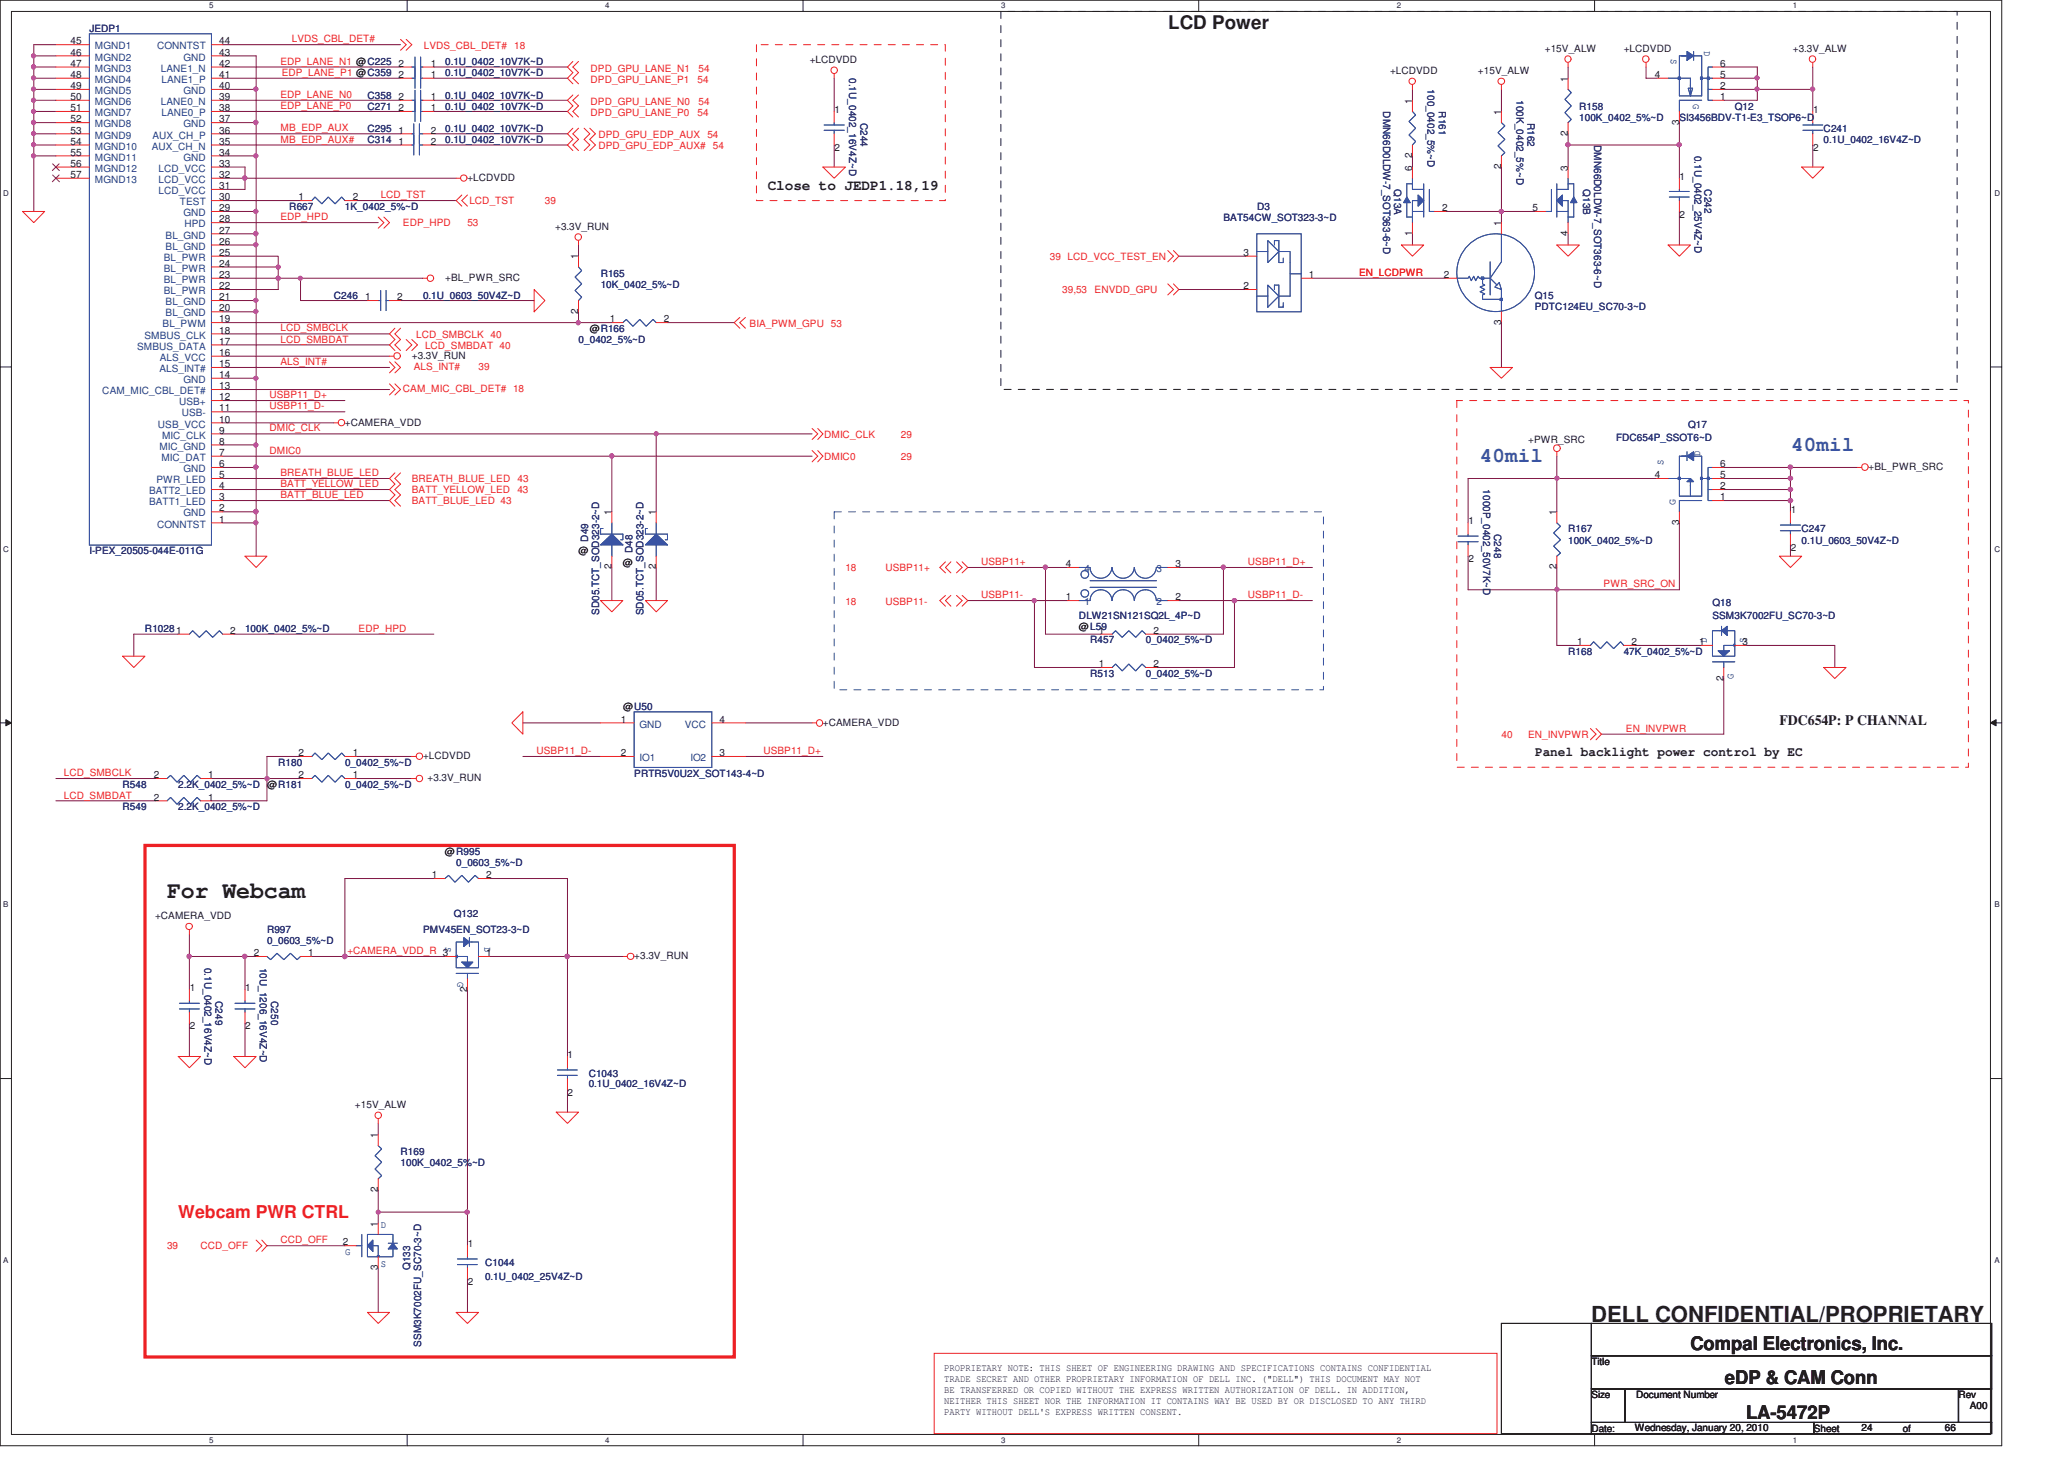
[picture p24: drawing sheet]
<svg xmlns="http://www.w3.org/2000/svg" width="297mm" height="210mm" viewBox="0 0 297 210" stroke-linecap="round" stroke-linejoin="round" font-family="sans-serif">
<defs><g id="words">
<text font-size="3.3" fill="#231f20" x="24.1" y="129.2">For Webcam</text>
<text font-size="3.2" fill="#231f20" x="229" y="190.3">DELL CONFIDENTIAL/PROPRIETARY</text>
<g font-size="3" fill="#3953a4">
<text x="257.8" y="64.9">40mil</text>
<text x="213" y="66.6">40mil</text>
</g>
<g font-size="2.7" fill="#231f20">
<text x="168.1" y="4.2">LCD Power</text>
<text x="243.3" y="194.3">Compal Electronics, Inc.</text>
<text x="248.2" y="199.3">eDP &amp; CAM Conn</text>
<text x="251.3" y="204.2">LA-5472P</text>
</g>
<text font-size="2.5" fill="#ed2024" x="25.7" y="175.3">Webcam PWR CTRL</text>
<g font-size="2.1" fill="#231f20">
<text x="110.5" y="27.3">Close to JEDP1.18,19</text>
<text x="256.1" y="104.4">FDC654P: P CHANNAL</text>
</g>
<text font-size="1.9" fill="#231f20" x="220.9" y="108.9">Panel backlight power control by EC</text>
<g font-size="1.4" fill="#282973">
<text x="12.9" y="4.6">JEDP1</text>
<text x="64.1" y="9.4">0.1U_0402_10V7K~D</text>
<text x="64.1" y="11">0.1U_0402_10V7K~D</text>
<text x="122.2" y="11.3" transform="rotate(90 122.2 11.3)">0.1U_0402_16V4Z~D</text>
<text x="52.9" y="15.8">C271</text>
<text x="52.9" y="14.2">C358</text>
<text x="64.1" y="15.8">0.1U_0402_10V7K~D</text>
<text x="64.1" y="14.2">0.1U_0402_10V7K~D</text>
<text x="123.8" y="17.6" transform="rotate(90 123.8 17.6)">C244</text>
<text x="199.1" y="16" transform="rotate(90 199.1 16)">DMN66D0LDW-7_SOT363-6~D</text>
<text x="205.4" y="12.9" transform="rotate(90 205.4 12.9)">100_0402_5%~D</text>
<text x="207" y="16" transform="rotate(90 207 16)">R161</text>
<text x="218.2" y="14.4" transform="rotate(90 218.2 14.4)">100K_0402_5%~D</text>
<text x="219.9" y="17.6" transform="rotate(90 219.9 17.6)">R162</text>
<text x="227.3" y="15.8">R158</text>
<text x="227.3" y="17.4">100K_0402_5%~D</text>
<text x="241.7" y="17.4">SI3456BDV-T1-E3_TSOP6~D</text>
<text x="249.7" y="15.8">Q12</text>
<text x="52.9" y="19">C295</text>
<text x="52.9" y="20.6">C314</text>
<text x="64.1" y="19">0.1U_0402_10V7K~D</text>
<text x="64.1" y="20.6">0.1U_0402_10V7K~D</text>
<text x="229.4" y="20.9" transform="rotate(90 229.4 20.9)">DMN66D0LDW-7_SOT363-6~D</text>
<text x="243.8" y="22.4" transform="rotate(90 243.8 22.4)">0.1U_0402_25V4Z~D</text>
<text x="262.5" y="19">C241</text>
<text x="262.5" y="20.6">0.1U_0402_16V4Z~D</text>
<text x="200.7" y="27.3" transform="rotate(90 200.7 27.3)">Q13A</text>
<text x="227.8" y="27.3" transform="rotate(90 227.8 27.3)">Q13B</text>
<text x="245.3" y="27.3" transform="rotate(90 245.3 27.3)">C242</text>
<text x="41.6" y="30.2">R667</text>
<text x="49.6" y="30.2">1K_0402_5%~D</text>
<text x="176.1" y="31.8">BAT54CW_SOT323-3~D</text>
<text x="180.9" y="30.2">D3</text>
<text x="86.4" y="39.8">R165</text>
<text x="86.4" y="41.4">10K_0402_5%~D</text>
<text x="48.1" y="43">C246</text>
<text x="60.9" y="43">0.1U_0603_50V4Z~D</text>
<text x="220.9" y="43">Q15</text>
<text x="220.9" y="44.6">PDTC124EU_SC70-3~D</text>
<text x="83.3" y="49.4">0_0402_5%~D</text>
<text x="232.6" y="63.5">FDC654P_SSOT6~D</text>
<text x="243" y="61.6">Q17</text>
<text x="213.4" y="70.4" transform="rotate(90 213.4 70.4)">1000P_0402_50V7K~D</text>
<text x="84.6" y="78" transform="rotate(-90 84.6 78)">D49</text>
<text x="215.1" y="76.9" transform="rotate(90 215.1 76.9)">C248</text>
<text x="225.7" y="76.6">R167</text>
<text x="259.3" y="76.6">C247</text>
<text x="12.9" y="79.8">I-PEX_20505-044E-011G</text>
<text x="91" y="79.6" transform="rotate(-90 91 79.6)">D48</text>
<text x="225.7" y="78.2">100K_0402_5%~D</text>
<text x="259.3" y="78.2">0.1U_0603_50V4Z~D</text>
<text x="86.2" y="88.5" transform="rotate(-90 86.2 88.5)">SD05.TCT_SOD323-2~D</text>
<text x="92.6" y="88.6" transform="rotate(-90 92.6 88.6)">SD05.TCT_SOD323-2~D</text>
<text x="155.3" y="89.1">DLW21SN121SQ2L_4P~D</text>
<text x="246.4" y="87.2">Q18</text>
<text x="246.4" y="89.1">SSM3K7002FU_SC70-3~D</text>
<text x="20.9" y="91">R10281</text>
<text x="35.3" y="91">100K_0402_5%~D</text>
<text x="156.9" y="92.6">R457</text>
<text x="164.9" y="92.6">0_0402_5%~D</text>
<text x="225.7" y="94.2">R168</text>
<text x="233.7" y="94.2">47K_0402_5%~D</text>
<text x="156.9" y="97.4">R513</text>
<text x="164.9" y="97.4">0_0402_5%~D</text>
<text x="17.6" y="113.4">R548</text>
<text x="25.7" y="113.4">2.2K_0402_5%~D</text>
<text x="40.1" y="110.2">R180</text>
<text x="49.7" y="113.4">0_0402_5%~D</text>
<text x="49.7" y="110.2">0_0402_5%~D</text>
<text x="91.3" y="111.8">PRTR5V0U2X_SOT143-4~D</text>
<text x="17.6" y="116.6">R549</text>
<text x="25.7" y="116.6">2.2K_0402_5%~D</text>
<text x="65.6" y="124.6">0_0603_5%~D</text>
<text x="65.3" y="132">Q132</text>
<text x="38.4" y="134.2">R997</text>
<text x="38.4" y="135.8">0_0603_5%~D</text>
<text x="60.9" y="134.2">PMV45EN_SOT23-3~D</text>
<text x="29.4" y="139.3" transform="rotate(90 29.4 139.3)">0.1U_0402_16V4Z~D</text>
<text x="37.4" y="139.3" transform="rotate(90 37.4 139.3)">10U_1206_16V4Z~D</text>
<text x="31" y="144.1" transform="rotate(90 31 144.1)">C249</text>
<text x="39" y="144.1" transform="rotate(90 39 144.1)">C250</text>
<text x="84.7" y="155">C1043</text>
<text x="84.7" y="156.5">0.1U_0402_16V4Z~D</text>
<text x="57.6" y="166.2">R169</text>
<text x="57.6" y="167.8">100K_0402_5%~D</text>
<text x="59" y="182.8" transform="rotate(-90 59 182.8)">Q133</text>
<text x="69.8" y="182.2">C1044</text>
<text x="69.8" y="184.2">0.1U_0402_25V4Z~D</text>
<text x="60.6" y="193.8" transform="rotate(-90 60.6 193.8)">SSM3K7002FU_SC70-3~D</text>
</g>
<g font-size="1.4" fill="#231f20">
<text x="10.2" y="6.4">45</text>
<text x="10.2" y="8">46</text>
<text x="10.2" y="9.6">47</text>
<text x="10.2" y="11.2">48</text>
<text x="31.5" y="6.4">44</text>
<text x="31.5" y="9.6">42</text>
<text x="31.5" y="11.2">41</text>
<text x="31.5" y="8">43</text>
<text x="57.4" y="9.6">2</text>
<text x="57.4" y="11.2">2</text>
<text x="62" y="9.6">1</text>
<text x="62" y="11.2">1</text>
<text x="116.5" y="9.1">+LCDVDD</text>
<text x="200" y="10.7">+LCDVDD</text>
<text x="212.7" y="10.7">+15V_ALW</text>
<text x="222.3" y="7.5">+15V_ALW</text>
<text x="225.6" y="11.8" transform="rotate(-90 225.6 11.8)">1</text>
<text x="233.7" y="7.5">+LCDVDD</text>
<text x="238.2" y="11.2">4</text>
<text x="247.6" y="9.6">6</text>
<text x="247.6" y="11.2">5</text>
<text x="258" y="7.5">+3.3V_ALW</text>
<text x="10.2" y="12.8">49</text>
<text x="10.2" y="14.4">50</text>
<text x="10.2" y="16">51</text>
<text x="10.2" y="17.6">52</text>
<text x="31.5" y="14.4">39</text>
<text x="31.5" y="16">38</text>
<text x="31.5" y="17.6">37</text>
<text x="31.5" y="12.8">40</text>
<text x="57.4" y="16">2</text>
<text x="57.4" y="14.4">2</text>
<text x="62" y="16">1</text>
<text x="62" y="14.4">1</text>
<text x="120.1" y="16.3">1</text>
<text x="203.2" y="14.9" transform="rotate(-90 203.2 14.9)">1</text>
<text x="216" y="16.5" transform="rotate(-90 216 16.5)">1</text>
<text x="241.7" y="17.9" transform="rotate(-90 241.7 17.9)">3</text>
<text x="247.6" y="12.8">2</text>
<text x="247.6" y="14.4">1</text>
<text x="260.9" y="16.3">1</text>
<text x="10.2" y="19.2">53</text>
<text x="10.2" y="20.8">54</text>
<text x="10.2" y="22.4">55</text>
<text x="10.2" y="24">56</text>
<text x="31.5" y="24">33</text>
<text x="31.5" y="22.4">34</text>
<text x="31.5" y="19.2">36</text>
<text x="31.5" y="20.8">35</text>
<text x="57.4" y="19.2">1</text>
<text x="57.4" y="20.8">1</text>
<text x="62" y="19.2">2</text>
<text x="62" y="20.8">2</text>
<text x="120.1" y="21.7">2</text>
<text x="203.2" y="22.8" transform="rotate(-90 203.2 22.8)">2</text>
<text x="225.6" y="19.6" transform="rotate(-90 225.6 19.6)">2</text>
<text x="260.9" y="21.7">2</text>
<text x="10.2" y="25.6">57</text>
<text x="31.5" y="27.2">31</text>
<text x="31.5" y="25.6">32</text>
<text x="31.5" y="28.8">30</text>
<text x="43" y="28.8">1</text>
<text x="50.8" y="28.8">2</text>
<text x="67.3" y="26">+LCDVDD</text>
<text x="203.2" y="24.5" transform="rotate(-90 203.2 24.5)">6</text>
<text x="216" y="24.3" transform="rotate(-90 216 24.3)">2</text>
<text x="225.6" y="24.5" transform="rotate(-90 225.6 24.5)">3</text>
<text x="241.7" y="25.9">1</text>
<text x="31.5" y="35.2">26</text>
<text x="31.5" y="33.6">27</text>
<text x="31.5" y="32">28</text>
<text x="31.5" y="30.4">29</text>
<text x="79.9" y="33.1">+3.3V_RUN</text>
<text x="203.2" y="33.9" transform="rotate(-90 203.2 33.9)">1</text>
<text x="207.6" y="30.4">2</text>
<text x="216" y="32.5" transform="rotate(-90 216 32.5)">1</text>
<text x="220.6" y="30.4">5</text>
<text x="225.6" y="33.9" transform="rotate(-90 225.6 33.9)">4</text>
<text x="241.7" y="31.3">2</text>
<text x="31.5" y="40">23</text>
<text x="31.5" y="36.8">25</text>
<text x="31.5" y="41.6">22</text>
<text x="31.5" y="38.4">24</text>
<text x="64.1" y="40.5">+BL_PWR_SRC</text>
<text x="83.2" y="37.3" transform="rotate(-90 83.2 37.3)">1</text>
<text x="179" y="41.6">2</text>
<text x="179" y="36.8">3</text>
<text x="188.4" y="40">1</text>
<text x="207.8" y="40">2</text>
<text x="31.5" y="44.8">20</text>
<text x="31.5" y="43.2">21</text>
<text x="31.5" y="46.4">19</text>
<text x="52.5" y="43.2">1</text>
<text x="57.2" y="43.2">2</text>
<text x="83.2" y="45.2" transform="rotate(-90 83.2 45.2)">2</text>
<text x="84.9" y="47.8">@R166</text>
<text x="87.8" y="46.4">1</text>
<text x="95.5" y="46.4">2</text>
<text x="216" y="46.8" transform="rotate(-90 216 46.8)">3</text>
<text x="31.5" y="52.8">15</text>
<text x="31.5" y="49.6">17</text>
<text x="31.5" y="51.2">16</text>
<text x="31.5" y="48">18</text>
<text x="59.3" y="51.7">+3.3V_RUN</text>
<text x="31.5" y="56">13</text>
<text x="31.5" y="59.2">11</text>
<text x="31.5" y="54.4">14</text>
<text x="31.5" y="57.6">12</text>
<text x="31.5" y="64">8</text>
<text x="31.5" y="62.4">9</text>
<text x="31.5" y="60.8">10</text>
<text x="31.5" y="65.6">7</text>
<text x="49.6" y="61.2">+CAMERA_VDD</text>
<text x="219.9" y="63.8">+PWR_SRC</text>
<text x="31.5" y="67.2">6</text>
<text x="31.5" y="72">3</text>
<text x="31.5" y="70.4">4</text>
<text x="31.5" y="68.8">5</text>
<text x="238.2" y="68.8">4</text>
<text x="247.6" y="67.2">6</text>
<text x="247.6" y="70.4">2</text>
<text x="247.6" y="68.8">5</text>
<text x="268.9" y="67.6">+BL_PWR_SRC</text>
<text x="31.5" y="75.2">1</text>
<text x="31.5" y="73.6">2</text>
<text x="88" y="74.1" transform="rotate(-90 88 74.1)">1</text>
<text x="94.4" y="74.1" transform="rotate(-90 94.4 74.1)">1</text>
<text x="211.3" y="75.5">1</text>
<text x="224" y="74.1" transform="rotate(-90 224 74.1)">1</text>
<text x="241.7" y="75.6" transform="rotate(-90 241.7 75.6)">3</text>
<text x="247.6" y="72">1</text>
<text x="257.7" y="73.9">1</text>
<text x="83.3" y="79.8">@</text>
<text x="88" y="81.9" transform="rotate(-90 88 81.9)">2</text>
<text x="89.7" y="81.4">@</text>
<text x="94.4" y="81.9" transform="rotate(-90 94.4 81.9)">2</text>
<text x="153.4" y="81.6">4</text>
<text x="169.2" y="81.6">3</text>
<text x="211.3" y="80.9">2</text>
<text x="224" y="81.9" transform="rotate(-90 224 81.9)">2</text>
<text x="257.7" y="79.3">2</text>
<text x="153.4" y="86.4">1</text>
<text x="169.2" y="86.4">2</text>
<text x="33.1" y="91.2">2</text>
<text x="155.3" y="90.7">@L59</text>
<text x="158.2" y="96">1</text>
<text x="158.2" y="91.2">1</text>
<text x="166" y="96">2</text>
<text x="166" y="91.2">2</text>
<text x="227" y="92.8">1</text>
<text x="234.8" y="92.8">2</text>
<text x="244.5" y="92.8">1</text>
<text x="250.8" y="92.8">3</text>
<text x="248" y="97.9" transform="rotate(-90 248 97.9)">2</text>
<text x="89.3" y="104">1</text>
<text x="89.7" y="102.2">@U50</text>
<text x="103.5" y="104">4</text>
<text x="118.4" y="104.5">+CAMERA_VDD</text>
<text x="22.1" y="112">2</text>
<text x="30" y="112">1</text>
<text x="38.4" y="113.4">@R181</text>
<text x="43" y="112">2</text>
<text x="43" y="108.8">2</text>
<text x="50.8" y="112">1</text>
<text x="50.8" y="108.8">1</text>
<text x="60.9" y="109.3">+LCDVDD</text>
<text x="61.5" y="112.5">+3.3V_RUN</text>
<text x="89.3" y="108.8">2</text>
<text x="103.5" y="108.8">3</text>
<text x="22.1" y="115.2">2</text>
<text x="30" y="115.2">1</text>
<text x="64" y="123">@R995</text>
<text x="62.2" y="126.4">1</text>
<text x="70" y="126.4">2</text>
<text x="22.3" y="132.3">+CAMERA_VDD</text>
<text x="36.5" y="137.6">2</text>
<text x="44.4" y="137.6">1</text>
<text x="70" y="137.6">1</text>
<text x="27.3" y="142.7">1</text>
<text x="35.3" y="142.7">1</text>
<text x="67.2" y="142.8" transform="rotate(-90 67.2 142.8)">2</text>
<text x="91.3" y="138">+3.3V_RUN</text>
<text x="27.3" y="148.1">2</text>
<text x="35.3" y="148.1">2</text>
<text x="81.7" y="152.3">1</text>
<text x="51.1" y="159.5">+15V_ALW</text>
<text x="81.7" y="157.7">2</text>
<text x="54.4" y="163.8" transform="rotate(-90 54.4 163.8)">1</text>
<text x="54.4" y="171.6" transform="rotate(-90 54.4 171.6)">2</text>
<text x="49.4" y="179.2">2</text>
<text x="54.4" y="176.6" transform="rotate(-90 54.4 176.6)">1</text>
<text x="67.3" y="179.5">1</text>
<text x="54.4" y="182.8" transform="rotate(-90 54.4 182.8)">3</text>
<text x="67.3" y="184.9">2</text>
<text x="135.9" y="197.4">PROPRIETARY NOTE: THIS SHEET OF ENGINEERING DRAWING AND SPECIFICATIONS CONTAINS CONFIDENTIAL</text>
<text x="229" y="196.5">Title</text>
<text x="135.9" y="198.9">TRADE SECRET AND OTHER PROPRIETARY INFORMATION OF DELL INC. (&quot;DELL&quot;) THIS DOCUMENT MAY NOT</text>
<text x="135.9" y="200.5">BE TRANSFERRED OR COPIED WITHOUT THE EXPRESS WRITTEN AUTHORIZATION OF DELL. IN ADDITION,</text>
<text x="135.9" y="202.1">NEITHER THIS SHEET NOR THE INFORMATION IT CONTAINS WAY BE USED BY OR DISCLOSED TO ANY THIRD</text>
<text x="135.9" y="203.6">PARTY WITHOUT DELL'S EXPRESS WRITTEN CONSENT.</text>
<text x="229" y="201.2">Size</text>
<text x="235.5" y="201.2">Document Number</text>
<text x="281.8" y="201.2">Rev</text>
<text x="283.5" y="202.9">A00</text>
<text x="229" y="206.1">Date:</text>
<text x="235.3" y="205.9">Wednesday, January 20, 2010</text>
<text x="261" y="206.1">Sheet</text>
<text x="267.9" y="205.9">24</text>
<text x="273.8" y="206.1">of</text>
<text x="279.9" y="205.9">66</text>
</g>
<g font-size="1.4" fill="#1d437e">
<text x="13.7" y="7.1">MGND1</text>
<text x="13.7" y="8.7">MGND2</text>
<text x="13.7" y="10.3">MGND3</text>
<text x="13.7" y="11.9">MGND4</text>
<text x="22.6" y="7.1">CONNTST</text>
<text x="23.2" y="10.3">LANE1_N</text>
<text x="23.2" y="11.9">LANE1_P</text>
<text x="26.4" y="8.7">GND</text>
<text x="13.7" y="13.5">MGND5</text>
<text x="13.7" y="15.1">MGND6</text>
<text x="13.7" y="16.7">MGND7</text>
<text x="23.2" y="15.1">LANE0_N</text>
<text x="23.2" y="16.7">LANE0_P</text>
<text x="26.4" y="13.5">GND</text>
<text x="13.7" y="18.3">MGND8</text>
<text x="13.7" y="19.9">MGND9</text>
<text x="13.7" y="21.5">MGND10</text>
<text x="13.7" y="23.1">MGND11</text>
<text x="21.8" y="21.5">AUX_CH_N</text>
<text x="21.9" y="19.9">AUX_CH_P</text>
<text x="26.4" y="18.3">GND</text>
<text x="26.4" y="23.1">GND</text>
<text x="13.7" y="24.7">MGND12</text>
<text x="13.7" y="26.3">MGND13</text>
<text x="22.8" y="27.9">LCD_VCC</text>
<text x="22.8" y="24.7">LCD_VCC</text>
<text x="22.8" y="26.3">LCD_VCC</text>
<text x="25.9" y="29.5">TEST</text>
<text x="23.8" y="36">BL_GND</text>
<text x="23.8" y="34.3">BL_GND</text>
<text x="26.4" y="31.1">GND</text>
<text x="26.5" y="32.7">HPD</text>
<text x="23.6" y="40.7">BL_PWR</text>
<text x="23.6" y="37.5">BL_PWR</text>
<text x="23.6" y="39.1">BL_PWR</text>
<text x="23.4" y="47.1">BL_PWM</text>
<text x="23.6" y="42.3">BL_PWR</text>
<text x="23.8" y="45.5">BL_GND</text>
<text x="23.8" y="43.9">BL_GND</text>
<text x="19.7" y="50.3">SMBUS_DATA</text>
<text x="20.8" y="48.7">SMBUS_CLK</text>
<text x="22.9" y="53.6">ALS_INT#</text>
<text x="23" y="51.9">ALS_VCC</text>
<text x="14.7" y="56.7">CAM_MIC_CBL_DET#</text>
<text x="25.8" y="58.3">USB+</text>
<text x="26.2" y="59.9">USB-</text>
<text x="26.4" y="55.1">GND</text>
<text x="22.7" y="61.6">USB_VCC</text>
<text x="22.9" y="64.7">MIC_GND</text>
<text x="23.3" y="63.1">MIC_CLK</text>
<text x="21.5" y="71.1">BATT2_LED</text>
<text x="22.5" y="69.5">PWR_LED</text>
<text x="23.2" y="66.3">MIC_DAT</text>
<text x="26.4" y="67.9">GND</text>
<text x="21.5" y="72.7">BATT1_LED</text>
<text x="22.6" y="76">CONNTST</text>
<text x="26.4" y="74.3">GND</text>
<text x="156.1" y="82.3">4</text>
<text x="166.4" y="82.3">3</text>
<text x="156.1" y="87.1">1</text>
<text x="166.4" y="87.1">2</text>
<text x="92.1" y="104.7">GND</text>
<text x="98.5" y="104.7">VCC</text>
<text x="92.1" y="109.5">IO1</text>
<text x="99.4" y="109.5">IO2</text>
</g>
<g font-size="1.4" fill="#ed2024">
<text x="40.4" y="9.3">EDP_LANE_N1 @C225</text>
<text x="40.5" y="10.9">EDP_LANE_P1 @C359</text>
<text x="42" y="6.1">LVDS_CBL_DET#</text>
<text x="61" y="7">LVDS_CBL_DET#</text>
<text x="74" y="7">18</text>
<text x="85" y="10.4">DPD_GPU_LANE_N1</text>
<text x="85" y="12">DPD_GPU_LANE_P1</text>
<text x="100.4" y="12">54</text>
<text x="100.5" y="10.4">54</text>
<text x="40.4" y="14.1">EDP_LANE_N0</text>
<text x="40.4" y="15.7">EDP_LANE_P0</text>
<text x="85" y="15.2">DPD_GPU_LANE_N0</text>
<text x="85" y="16.8">DPD_GPU_LANE_P0</text>
<text x="100.4" y="16.8">54</text>
<text x="100.5" y="15.2">54</text>
<text x="40.4" y="18.9">MB_EDP_AUX</text>
<text x="40.4" y="20.5">MB_EDP_AUX#</text>
<text x="86.1" y="19.8">DPD_GPU_EDP_AUX</text>
<text x="86.1" y="21.4">DPD_GPU_EDP_AUX#</text>
<text x="101.8" y="19.8">54</text>
<text x="102.6" y="21.4">54</text>
<text x="54.8" y="28.5">LCD_TST</text>
<text x="67.6" y="29.4">LCD_TST</text>
<text x="78.4" y="29.4">39</text>
<text x="40.4" y="31.7">EDP_HPD</text>
<text x="58" y="32.5">EDP_HPD</text>
<text x="67.3" y="32.5">53</text>
<text x="151.1" y="37.4">39 LCD_VCC_TEST_EN</text>
<text x="195.6" y="39.7">EN_LCDPWR</text>
<text x="40.4" y="47.7">LCD_SMBCLK</text>
<text x="107.9" y="47">BIA_PWM_GPU 53</text>
<text x="152.9" y="42.2">39,53</text>
<text x="157.5" y="42.2">ENVDD_GPU</text>
<text x="40.4" y="49.3">LCD_SMBDAT</text>
<text x="40.4" y="52.5">ALS_INT#</text>
<text x="59.5" y="53.2">ALS_INT#</text>
<text x="59.9" y="48.6">LCD_SMBCLK 40</text>
<text x="61.2" y="50.2">LCD_SMBDAT 40</text>
<text x="68.9" y="53.2">39</text>
<text x="38.8" y="57.3">USBP11_D+</text>
<text x="38.8" y="58.9">USBP11_D-</text>
<text x="58" y="56.5">CAM_MIC_CBL_DET# 18</text>
<text x="38.8" y="62.1">DMIC_CLK</text>
<text x="38.8" y="65.3">DMIC0</text>
<text x="118.6" y="63">DMIC_CLK</text>
<text x="129.7" y="63">29</text>
<text x="40.4" y="71.7">BATT_BLUE_LED</text>
<text x="40.4" y="70.1">BATT_YELLOW_LED</text>
<text x="40.4" y="68.5">BREATH_BLUE_LED</text>
<text x="59.3" y="71">BATT_YELLOW_LED</text>
<text x="59.3" y="69.4">BREATH_BLUE_LED</text>
<text x="74.5" y="71">43</text>
<text x="74.5" y="69.4">43</text>
<text x="118.6" y="66.2">DMIC0</text>
<text x="129.7" y="66.2">29</text>
<text x="59.3" y="72.6">BATT_BLUE_LED 43</text>
<text x="121.7" y="82.2">18</text>
<text x="127.4" y="82.2">USBP11+</text>
<text x="141.2" y="81.3">USBP11+</text>
<text x="179.6" y="81.3">USBP11_D+</text>
<text x="121.7" y="87">18</text>
<text x="127.4" y="87">USBP11-</text>
<text x="141.2" y="86.1">USBP11-</text>
<text x="179.6" y="86.1">USBP11_D-</text>
<text x="230.8" y="84.5">PWR_SRC_ON</text>
<text x="51.6" y="90.9">EDP_HPD</text>
<text x="216.1" y="106.2">40</text>
<text x="219.9" y="106.2">EN_INVPWR</text>
<text x="234" y="105.3">EN_INVPWR</text>
<text x="9.2" y="111.7">LCD_SMBCLK</text>
<text x="77.2" y="108.6">USBP11_D-</text>
<text x="109.9" y="108.6">USBP11_D+</text>
<text x="9.2" y="114.9">LCD_SMBDAT</text>
<text x="50" y="137.3">+CAMERA_VDD_R 3</text>
<text x="24" y="179.8">39</text>
<text x="28.9" y="179.8">CCD_OFF</text>
<text x="40.4" y="178.9">CCD_OFF</text>
</g>
<g font-size="1.4" fill="#3953a4">
<text x="240.5" y="8.5" transform="rotate(90 240.5 8.5)">S</text>
<text x="245.2" y="7.4" transform="rotate(90 245.2 7.4)">D</text>
<text x="243.7" y="14.9" transform="rotate(90 243.7 14.9)">G</text>
<text x="244.7" y="65.7" transform="rotate(-90 244.7 65.7)">D</text>
<text x="239.4" y="66.9" transform="rotate(-90 239.4 66.9)">S</text>
<text x="241.1" y="72.6" transform="rotate(-90 241.1 72.6)">G</text>
<text x="245.6" y="92.5" transform="rotate(-90 245.6 92.5)">D</text>
<text x="251.3" y="92.5" transform="rotate(-90 251.3 92.5)">S</text>
<text x="249.5" y="97.7" transform="rotate(-90 249.5 97.7)">G</text>
<text x="64.1" y="136.2" transform="rotate(90 64.1 136.2)">S</text>
<text x="69.7" y="136.2" transform="rotate(90 69.7 136.2)">D</text>
<text x="65.9" y="141.3" transform="rotate(90 65.9 141.3)">G</text>
<text x="54.8" y="176.8">D</text>
<text x="49.7" y="180.6">G</text>
<text x="54.8" y="182.4">S</text>
</g>
<g font-size="1.1" fill="#231f20">
<text x="30.1" y="1.2">5</text>
<text x="87.1" y="1.2">4</text>
<text x="144.1" y="1.2">3</text>
<text x="201" y="1.2">2</text>
<text x="258" y="1.2">1</text>
<text x=".5" y="28.2">D</text>
<text x="287" y="28.2">D</text>
<text x=".5" y="79.4">C</text>
<text x="287" y="79.4">C</text>
<text x=".5" y="130.6">B</text>
<text x="287" y="130.6">B</text>
<text x=".5" y="181.8">A</text>
<text x="287" y="181.8">A</text>
<text x="30.1" y="207.6">5</text>
<text x="87.1" y="207.6">4</text>
<text x="144.1" y="207.6">3</text>
<text x="201" y="207.6">2</text>
<text x="258" y="207.6">1</text>
</g>
</g></defs>
<path d="M0 0h288.1v208.1h-288.1zM1.6 1.6h284.9v204.8h-284.9z" fill="none" stroke="#231f20" stroke-width=".14"/>
<g fill="#fff">
<path d="M30.1 .2h.6v1.2h-.6z"/>
<path d="M30.1 206.6h.6v1.2h-.6z"/>
</g>
<path d="M58.6 0v1.6M58.6 206.4v1.7" fill="none" stroke="#231f20" stroke-width=".14"/>
<g fill="#fff">
<path d="M87 .2h.6v1.2h-.6z"/>
<path d="M87 206.6h.6v1.2h-.6z"/>
</g>
<path d="M115.6 0v1.6M115.6 206.4v1.7" fill="none" stroke="#231f20" stroke-width=".14"/>
<g fill="#fff">
<path d="M144 .2h.6v1.2h-.6z"/>
<path d="M144 206.6h.6v1.2h-.6z"/>
</g>
<path d="M172.5 0v1.6M172.5 206.4v1.7" fill="none" stroke="#231f20" stroke-width=".14"/>
<g fill="#fff">
<path d="M200.9 .2h.6v1.2h-.6z"/>
<path d="M200.9 206.6h.6v1.2h-.6z"/>
</g>
<path d="M229.5 0v1.6M229.5 206.4v1.7" fill="none" stroke="#231f20" stroke-width=".14"/>
<g fill="#fff">
<path d="M257.9 .2h.6v1.2h-.6z"/>
<path d="M257.9 206.6h.6v1.2h-.6z"/>
<path d="M.5 27.2h.7v1.2h-.7z"/>
<path d="M286.9 27.2h.7v1.2h-.7z"/>
<path d="M.5 78.4h.7v1.2h-.7z"/>
<path d="M286.9 78.4h.7v1.2h-.7z"/>
</g>
<path d="M0 52.8h1.6M286.5 52.8h1.6" fill="none" stroke="#231f20" stroke-width=".14"/>
<g fill="#fff">
<path d="M.5 129.6h.7v1.2h-.7z"/>
<path d="M286.9 129.6h.7v1.2h-.7z"/>
</g>
<path d="M0 104h1.6M286.5 104h1.6" fill="none" stroke="#231f20" stroke-width=".14"/>
<path d="M.8 103.6l.8 .4-.8 .5z" fill="#231f20"/>
<path d="M.8 103.6l.8 .4-.8 .5z" fill="none" stroke="#231f20" stroke-width=".14"/>
<path d="M286.5 104l.8-.4v.9z" fill="#231f20"/>
<path d="M286.5 104l.8-.4v.9z" fill="none" stroke="#231f20" stroke-width=".14"/>
<g fill="#fff">
<path d="M.5 180.8h.7v1.2h-.7z"/>
<path d="M286.9 180.8h.7v1.2h-.7z"/>
</g>
<path d="M0 155.2h1.6M286.5 155.2h1.6" fill="none" stroke="#231f20" stroke-width=".14"/>
<path d="M70.4 137.7h11.3M81.7 137.7v14.4M81.7 137.7h7.9" fill="none" stroke="#7f1442" stroke-width=".14"/>
<circle cx="81.6" cy="137.6" r=".32" fill="#b9529f"/>
<circle cx="81.6" cy="137.6" r=".32" fill="none" stroke="#b9529f" stroke-width=".14"/>
<path d="M81.7 156.9v3.2M38.4 179.3h11.2M54.4 161.7v1.6M67.3 174.5h-12.9v1.6M54.4 182.5v6.4" fill="none" stroke="#7f1442" stroke-width=".14"/>
<circle cx="67.2" cy="174.4" r=".29" fill="#b9529f"/>
<circle cx="67.2" cy="174.4" r=".29" fill="none" stroke="#b9529f" stroke-width=".14"/>
<circle cx="54.4" cy="174.4" r=".29" fill="#b9529f"/>
<circle cx="54.4" cy="174.4" r=".29" fill="none" stroke="#b9529f" stroke-width=".14"/>
<path d="M67.3 142.5v32" fill="none" stroke="#7f1442" stroke-width=".14"/>
<circle cx="67.2" cy="174.4" r=".29" fill="#b9529f"/>
<circle cx="67.2" cy="174.4" r=".29" fill="none" stroke="#b9529f" stroke-width=".14"/>
<path d="M120.1 11.3v4.7M120.1 20.9v3.1M188.9 40h19.2M257.7 70.5v1.5M75.2 104h11.2M54.4 171.3v3.2M67.3 174.5v4.8M67.3 184v4.9" fill="none" stroke="#7f1442" stroke-width=".14"/>
<circle cx="257.7" cy="70.4" r=".32" fill="#b9529f"/>
<circle cx="257.7" cy="70.4" r=".32" fill="none" stroke="#b9529f" stroke-width=".14"/>
<path d="M211.3 68.9v6.4M238.4 68.9h-14.4v4.8M257.7 78.4v1.6M224 81.7v3.2M235.3 92.9h9.6" fill="none" stroke="#7f1442" stroke-width=".14"/>
<circle cx="224.1" cy="68.8" r=".29" fill="#b9529f"/>
<circle cx="224.1" cy="68.8" r=".29" fill="none" stroke="#b9529f" stroke-width=".14"/>
<path d="M257.7 67.3v1.6M264.1 92.9v3.2" fill="none" stroke="#7f1442" stroke-width=".14"/>
<circle cx="257.7" cy="67.2" r=".32" fill="#b9529f"/>
<circle cx="257.7" cy="67.2" r=".32" fill="none" stroke="#b9529f" stroke-width=".14"/>
<path d="M248.1 68.9h9.6M248.1 70.5h9.6M248.1 67.3h9.6M241.7 84.9h-17.7v8h3.3" fill="none" stroke="#7f1442" stroke-width=".14"/>
<circle cx="224.1" cy="84.8" r=".3" fill="#b9529f"/>
<circle cx="224.1" cy="84.8" r=".3" fill="none" stroke="#b9529f" stroke-width=".14"/>
<path d="M224 65.7v3.2M241.7 75.3v9.6M257.7 72v1.7M211.3 84.9h12.7" fill="none" stroke="#7f1442" stroke-width=".14"/>
<circle cx="257.7" cy="72" r=".32" fill="#b9529f"/>
<circle cx="257.7" cy="72" r=".32" fill="none" stroke="#b9529f" stroke-width=".14"/>
<path d="M211.3 68.9h12.7M257.7 68.9v1.6" fill="none" stroke="#7f1442" stroke-width=".14"/>
<circle cx="257.7" cy="68.8" r=".31" fill="#b9529f"/>
<circle cx="257.7" cy="68.8" r=".31" fill="none" stroke="#b9529f" stroke-width=".14"/>
<path d="M225.7 19.3v1.6h16M248.1 72h9.6M257.7 67.3h9.6M211.3 80v4.9M248.1 97.7v8h-17.6M251.3 92.9h12.8" fill="none" stroke="#7f1442" stroke-width=".14"/>
<circle cx="241.7" cy="20.8" r=".31" fill="#b9529f"/>
<circle cx="241.7" cy="20.8" r=".31" fill="none" stroke="#b9529f" stroke-width=".14"/>
<path d="M216.1 12.9v3.1M225.7 9.6v1.7M260.9 9.6v6.4M216.1 30.4h4.8M241.7 20.9v4.8M260.9 20.9v3.1" fill="none" stroke="#7f1442" stroke-width=".14"/>
<circle cx="260.9" cy="12.8" r=".3" fill="#b9529f"/>
<circle cx="260.9" cy="12.8" r=".3" fill="none" stroke="#b9529f" stroke-width=".14"/>
<path d="M236.9 9.6v1.7h1.5M216.1 30.4v1.6" fill="none" stroke="#7f1442" stroke-width=".14"/>
<circle cx="216.1" cy="30.4" r=".29" fill="#b9529f"/>
<circle cx="216.1" cy="30.4" r=".29" fill="none" stroke="#b9529f" stroke-width=".14"/>
<path d="M248.1 9.6h4.8M248.1 11.3h4.8M260.9 12.9h-8v1.5M225.7 33.7v1.6M241.7 30.4v4.9" fill="none" stroke="#7f1442" stroke-width=".14"/>
<circle cx="252.9" cy="12.8" r=".3" fill="#b9529f"/>
<circle cx="252.9" cy="12.8" r=".3" fill="none" stroke="#b9529f" stroke-width=".14"/>
<path d="M248.1 14.4h4.8M252.9 11.3v1.6" fill="none" stroke="#7f1442" stroke-width=".14"/>
<circle cx="252.9" cy="11.2" r=".3" fill="#b9529f"/>
<circle cx="252.9" cy="11.2" r=".3" fill="none" stroke="#b9529f" stroke-width=".14"/>
<path d="M216.1 24v6.4" fill="none" stroke="#7f1442" stroke-width=".14"/>
<circle cx="216.1" cy="30.4" r=".29" fill="#b9529f"/>
<circle cx="216.1" cy="30.4" r=".29" fill="none" stroke="#b9529f" stroke-width=".14"/>
<path d="M203.3 12.9v1.5M241.7 17.6v3.3M248.1 12.9h4.8M169.7 36.9h9.6M203.3 33.7v1.6M203.3 22.4v1.6M208.1 30.4h8M225.7 20.9v3.1M216.1 46.4v6.5" fill="none" stroke="#7f1442" stroke-width=".14"/>
<circle cx="225.6" cy="20.8" r=".31" fill="#b9529f"/>
<circle cx="225.6" cy="20.8" r=".31" fill="none" stroke="#b9529f" stroke-width=".14"/>
<path d="M252.9 9.6v1.7M169.7 41.7h9.6M27.3 137.7v4.8" fill="none" stroke="#7f1442" stroke-width=".14"/>
<circle cx="27.2" cy="137.6" r=".31" fill="#b9529f"/>
<circle cx="27.2" cy="137.6" r=".31" fill="none" stroke="#b9529f" stroke-width=".14"/>
<path d="M35.3 137.7v4.8" fill="none" stroke="#7f1442" stroke-width=".14"/>
<circle cx="35.2" cy="137.6" r=".31" fill="#b9529f"/>
<circle cx="35.2" cy="137.6" r=".31" fill="none" stroke="#b9529f" stroke-width=".14"/>
<path d="M32 6.4h25.6M32 19.3h25.6M32 20.9h25.6M36.9 33.7v1.6h-4.9M25.7 91.3h-6.4v3.1M33.7 91.3h28.7M27.3 134.4v3.3h9.6M49.6 137.7h14.4M27.3 147.3v4.8M35.3 147.3v4.8" fill="none" stroke="#7f1442" stroke-width=".14"/>
<circle cx="36.8" cy="33.6" r=".31" fill="#b9529f"/>
<circle cx="36.8" cy="33.6" r=".31" fill="none" stroke="#b9529f" stroke-width=".14"/>
<path d="M36.9 30.4v3.3" fill="none" stroke="#7f1442" stroke-width=".14"/>
<circle cx="36.8" cy="30.4" r=".29" fill="#b9529f"/>
<circle cx="36.8" cy="30.4" r=".29" fill="none" stroke="#b9529f" stroke-width=".14"/>
<path d="M32 33.7h4.9M65.7 25.7h-30.4v1.6" fill="none" stroke="#7f1442" stroke-width=".14"/>
<circle cx="35.2" cy="25.6" r=".31" fill="#b9529f"/>
<circle cx="35.2" cy="25.6" r=".31" fill="none" stroke="#b9529f" stroke-width=".14"/>
<path d="M32 12.9h4.9v4.7h-4.9M32 25.7h3.3M32 24h3.3" fill="none" stroke="#7f1442" stroke-width=".14"/>
<circle cx="36.8" cy="12.8" r=".29" fill="#b9529f"/>
<circle cx="36.8" cy="12.8" r=".29" fill="none" stroke="#b9529f" stroke-width=".14"/>
<path d="M32 8h4.9M36.9 17.6v4.8h-4.9M32 27.3h3.3M35.3 24v1.7" fill="none" stroke="#7f1442" stroke-width=".14"/>
<circle cx="36.8" cy="17.6" r=".31" fill="#b9529f"/>
<circle cx="36.8" cy="17.6" r=".31" fill="none" stroke="#b9529f" stroke-width=".14"/>
<path d="M36.9 22.4v8h-4.9" fill="none" stroke="#7f1442" stroke-width=".14"/>
<circle cx="36.8" cy="22.4" r=".29" fill="#b9529f"/>
<circle cx="36.8" cy="22.4" r=".29" fill="none" stroke="#b9529f" stroke-width=".14"/>
<path d="M4.9 11.3v1.6M32 11.3h25.6M32 14.4h25.6M32 16h25.6M32 28.9h11.3M32 32h22.4M51.3 28.9h14.4M88.1 65.7v8M94.4 62.4v11.3M88.1 81.7v4.7M94.4 81.7v4.7" fill="none" stroke="#7f1442" stroke-width=".14"/>
<circle cx="4.8" cy="11.2" r=".3" fill="#b9529f"/>
<circle cx="4.8" cy="11.2" r=".3" fill="none" stroke="#b9529f" stroke-width=".14"/>
<path d="M4.9 14.4v1.6h3.1M4.9 6.4v3.2h3.1M4.9 20.9h3.1" fill="none" stroke="#7f1442" stroke-width=".14"/>
<circle cx="4.8" cy="8" r=".3" fill="#b9529f"/>
<circle cx="4.8" cy="8" r=".3" fill="none" stroke="#b9529f" stroke-width=".14"/>
<path d="M4.9 9.6v1.7M4.9 22.4h3.1" fill="none" stroke="#7f1442" stroke-width=".14"/>
<circle cx="4.8" cy="9.6" r=".31" fill="#b9529f"/>
<circle cx="4.8" cy="9.6" r=".31" fill="none" stroke="#b9529f" stroke-width=".14"/>
<path d="M4.9 19.3v1.6" fill="none" stroke="#7f1442" stroke-width=".14"/>
<circle cx="4.8" cy="19.2" r=".3" fill="#b9529f"/>
<circle cx="4.8" cy="19.2" r=".3" fill="none" stroke="#b9529f" stroke-width=".14"/>
<path d="M4.9 11.3h3.1M4.9 20.9v1.5" fill="none" stroke="#7f1442" stroke-width=".14"/>
<circle cx="4.8" cy="20.8" r=".3" fill="#b9529f"/>
<circle cx="4.8" cy="20.8" r=".3" fill="none" stroke="#b9529f" stroke-width=".14"/>
<path d="M4.9 12.9h3.1M4.9 8h3.1M4.9 6.4h3.1M4.9 19.3h3.1M4.9 16v1.6h3.1" fill="none" stroke="#7f1442" stroke-width=".14"/>
<circle cx="4.8" cy="16" r=".3" fill="#b9529f"/>
<circle cx="4.8" cy="16" r=".3" fill="none" stroke="#b9529f" stroke-width=".14"/>
<path d="M4.9 17.6v1.7" fill="none" stroke="#7f1442" stroke-width=".14"/>
<circle cx="4.8" cy="17.6" r=".31" fill="#b9529f"/>
<circle cx="4.8" cy="17.6" r=".31" fill="none" stroke="#b9529f" stroke-width=".14"/>
<path d="M4.9 14.4h3.1" fill="none" stroke="#7f1442" stroke-width=".14"/>
<circle cx="4.8" cy="14.4" r=".3" fill="#b9529f"/>
<circle cx="4.8" cy="14.4" r=".3" fill="none" stroke="#b9529f" stroke-width=".14"/>
<path d="M4.9 12.9v1.5" fill="none" stroke="#7f1442" stroke-width=".14"/>
<circle cx="4.8" cy="12.8" r=".3" fill="#b9529f"/>
<circle cx="4.8" cy="12.8" r=".3" fill="none" stroke="#b9529f" stroke-width=".14"/>
<path d="M32 75.3h4.9v4.7" fill="none" stroke="#7f1442" stroke-width=".14"/>
<circle cx="36.8" cy="75.2" r=".3" fill="#b9529f"/>
<circle cx="36.8" cy="75.2" r=".3" fill="none" stroke="#b9529f" stroke-width=".14"/>
<path d="M36.9 73.7v1.6" fill="none" stroke="#7f1442" stroke-width=".14"/>
<circle cx="36.8" cy="73.6" r=".3" fill="#b9529f"/>
<circle cx="36.8" cy="73.6" r=".3" fill="none" stroke="#b9529f" stroke-width=".14"/>
<path d="M32 9.6h25.6M36.9 8v4.9M62.4 19.3h19.3M62.4 16h19.3M62.4 14.4h19.3M62.4 9.6h19.3M62.4 11.3h19.3M62.4 20.9h19.3M40 40v1.7" fill="none" stroke="#7f1442" stroke-width=".14"/>
<circle cx="40" cy="40" r=".29" fill="#b9529f"/>
<circle cx="40" cy="40" r=".29" fill="none" stroke="#b9529f" stroke-width=".14"/>
<path d="M32 41.7h8M43.3 40v3.3" fill="none" stroke="#7f1442" stroke-width=".14"/>
<circle cx="43.2" cy="40" r=".29" fill="#b9529f"/>
<circle cx="43.2" cy="40" r=".29" fill="none" stroke="#b9529f" stroke-width=".14"/>
<path d="M40 40h20.9" fill="none" stroke="#7f1442" stroke-width=".14"/>
<circle cx="40" cy="40" r=".29" fill="#b9529f"/>
<circle cx="40" cy="40" r=".29" fill="none" stroke="#b9529f" stroke-width=".14"/>
<path d="M32 40h8M43.3 43.3h9.6M57.6 43.3h19.3M62.4 126.4h-12.8v11.3M70.4 126.4h11.3v11.3" fill="none" stroke="#7f1442" stroke-width=".14"/>
<circle cx="49.6" cy="137.6" r=".33" fill="#b9529f"/>
<circle cx="49.6" cy="137.6" r=".33" fill="none" stroke="#b9529f" stroke-width=".14"/>
<path d="M36.9 64v3.3M44.9 137.7h4.7" fill="none" stroke="#7f1442" stroke-width=".14"/>
<circle cx="36.8" cy="64" r=".29" fill="#b9529f"/>
<circle cx="36.8" cy="64" r=".29" fill="none" stroke="#b9529f" stroke-width=".14"/>
<path d="M32 57.6h17.6M32 59.3h17.6M32 60.9h16M94.4 62.4h22.5" fill="none" stroke="#7f1442" stroke-width=".14"/>
<circle cx="94.4" cy="62.4" r=".29" fill="#b9529f"/>
<circle cx="94.4" cy="62.4" r=".29" fill="none" stroke="#b9529f" stroke-width=".14"/>
<path d="M32 62.4h62.4M88.1 65.7h28.8" fill="none" stroke="#7f1442" stroke-width=".14"/>
<circle cx="88" cy="65.6" r=".31" fill="#b9529f"/>
<circle cx="88" cy="65.6" r=".31" fill="none" stroke="#b9529f" stroke-width=".14"/>
<path d="M32 72h24.1M32 70.5h24.1M32 68.9h24.1M32 67.3h4.9M32 65.7h56.1" fill="none" stroke="#7f1442" stroke-width=".14"/>
<circle cx="36.8" cy="67.2" r=".29" fill="#b9529f"/>
<circle cx="36.8" cy="67.2" r=".29" fill="none" stroke="#b9529f" stroke-width=".14"/>
<path d="M32 73.7h4.9" fill="none" stroke="#7f1442" stroke-width=".14"/>
<circle cx="36.8" cy="73.6" r=".3" fill="#b9529f"/>
<circle cx="36.8" cy="73.6" r=".3" fill="none" stroke="#b9529f" stroke-width=".14"/>
<path d="M36.9 67.3v6.4" fill="none" stroke="#7f1442" stroke-width=".14"/>
<circle cx="36.8" cy="67.2" r=".29" fill="#b9529f"/>
<circle cx="36.8" cy="67.2" r=".29" fill="none" stroke="#b9529f" stroke-width=".14"/>
<path d="M8 112h14.4M8 115.3h14.4M30.4 112h12.9M43.3 108.9h-4.9v6.4h-8M75.2 108.9h11.2" fill="none" stroke="#7f1442" stroke-width=".14"/>
<circle cx="38.4" cy="112.1" r=".3" fill="#b9529f"/>
<circle cx="38.4" cy="112.1" r=".3" fill="none" stroke="#b9529f" stroke-width=".14"/>
<path d="M139.3 86.4h9.6M51.3 112h8M51.3 108.9h8M107.3 104h9.6M107.3 108.9h11.1" fill="none" stroke="#7f1442" stroke-width=".14"/>
<circle cx="148.8" cy="86.4" r=".29" fill="#b9529f"/>
<circle cx="148.8" cy="86.4" r=".29" fill="none" stroke="#b9529f" stroke-width=".14"/>
<path d="M139.3 81.7h11.2M177.7 86.4h11.2" fill="none" stroke="#7f1442" stroke-width=".14"/>
<circle cx="177.7" cy="86.4" r=".32" fill="#b9529f"/>
<circle cx="177.7" cy="86.4" r=".32" fill="none" stroke="#b9529f" stroke-width=".14"/>
<path d="M169.7 81.7h19.2" fill="none" stroke="#7f1442" stroke-width=".14"/>
<circle cx="176.1" cy="81.6" r=".3" fill="#b9529f"/>
<circle cx="176.1" cy="81.6" r=".3" fill="none" stroke="#b9529f" stroke-width=".14"/>
<path d="M148.9 86.4v9.7h9.5M153.7 81.7h-3.2v9.6h7.9M169.7 86.4h8v9.7h-11.3M176.1 81.7v9.6h-9.7" fill="none" stroke="#7f1442" stroke-width=".14"/>
<circle cx="150.4" cy="81.6" r=".3" fill="#b9529f"/>
<circle cx="150.4" cy="81.6" r=".3" fill="none" stroke="#b9529f" stroke-width=".14"/>
<path d="M4.9 22.4v8M148.9 86.4h4.8" fill="none" stroke="#7f1442" stroke-width=".14"/>
<circle cx="4.8" cy="22.4" r=".3" fill="#b9529f"/>
<circle cx="4.8" cy="22.4" r=".3" fill="none" stroke="#b9529f" stroke-width=".14"/>
<path d="M32 36.9h8v1.5h-8" fill="none" stroke="#7f1442" stroke-width=".14"/>
<circle cx="40" cy="38.4" r=".29" fill="#b9529f"/>
<circle cx="40" cy="38.4" r=".29" fill="none" stroke="#b9529f" stroke-width=".14"/>
<path d="M36.9 35.3v8h-4.9M40 38.4v1.6" fill="none" stroke="#7f1442" stroke-width=".14"/>
<circle cx="36.8" cy="35.2" r=".3" fill="#b9529f"/>
<circle cx="36.8" cy="35.2" r=".3" fill="none" stroke="#b9529f" stroke-width=".14"/>
<path d="M36.9 43.3v1.6h-4.9" fill="none" stroke="#7f1442" stroke-width=".14"/>
<circle cx="36.8" cy="43.2" r=".29" fill="#b9529f"/>
<circle cx="36.8" cy="43.2" r=".29" fill="none" stroke="#b9529f" stroke-width=".14"/>
<path d="M32 46.4h56.1" fill="none" stroke="#7f1442" stroke-width=".14"/>
<circle cx="83.2" cy="46.4" r=".29" fill="#b9529f"/>
<circle cx="83.2" cy="46.4" r=".29" fill="none" stroke="#b9529f" stroke-width=".14"/>
<path d="M83.3 35.3v1.6M32 49.6h24.1M32 48.1h24.1M32 51.3h24.1M32 52.9h24.1M36.9 44.9v9.5h-4.9M83.3 44.9v1.5M96.1 46.4h9.6" fill="none" stroke="#7f1442" stroke-width=".14"/>
<circle cx="36.8" cy="44.8" r=".29" fill="#b9529f"/>
<circle cx="36.8" cy="44.8" r=".29" fill="none" stroke="#b9529f" stroke-width=".14"/>
<path d="M32 56.1h24.1M36.9 54.4v9.6h-4.9" fill="none" stroke="#7f1442" stroke-width=".14"/>
<circle cx="36.8" cy="54.4" r=".29" fill="#b9529f"/>
<circle cx="36.8" cy="54.4" r=".29" fill="none" stroke="#b9529f" stroke-width=".14"/>
<g fill="none" stroke="#ed2024" stroke-width=".14">
<path d="M57.6 5.7l.9 .7-.9 .8M58.5 5.7l.8 .7-.8 .8M82.4 18.5l-.7 .8 .7 .8-.7 .8 .7 .8M82.4 13.7l-.7 .7 .7 .8-.7 .8 .7 .8M82.4 8.8l-.7 .8 .7 .9-.7 .8 .7 .8M83.3 18.5l-.9 .8 .9 .8-.9 .8 .9 .8M83.3 13.7l-.9 .7 .9 .8-.9 .8 .9 .8M83.3 8.8l-.9 .8 .9 .9-.9 .8 .9 .8M84.1 18.5l.8 .8-.8 .8 .8 .8-.8 .8M84.9 18.5l.8 .8-.8 .8 .8 .8-.8 .8M120.1 10.6v.7M203.3 12.2v.7"/>
<path d="M216.1 12.2v.7M225.7 9v.6M225.7 11.3v1.6M225.7 17.6v1.7M236.9 9v.6M260.9 9v.6M3.3 30.4h3.1l-1.5 1.6zM54.4 31.2l.8 .8-.8 .8M55.2 31.2l.9 .8-.9 .8M65.7 25.7h.6M66.5 28.1l-.8 .8 .8 .8M67.3 28.1l-.8 .8 .8 .8"/>
<path d="M83.3 34.6v.7M118.4 24h3.3l-1.6 1.7zM168.1 36.1l.8 .8-.8 .8M168.9 36.1l.8 .8-.8 .8M201.7 35.3h3.2l-1.6 1.6zM224 35.3h3.3l-1.6 1.6zM240.1 35.3h3.2l-1.6 1.6zM259.3 24h3.2l-1.6 1.7zM56.1 52.1l.7 .8-.7 .8M56.1 55.2l.7 .9-.7 .7M56.1 51.3h.6M56.8 47.2l-.7 .9 .7 .8-.7 .7 .7 .9"/>
<path d="M56.8 52.1l.8 .8-.8 .8M56.8 55.2l.8 .9-.8 .7M57.6 47.2l-.8 .9 .8 .8-.8 .7 .8 .9M58.5 48.9l.8 .7-.8 .9M59.3 48.9l.8 .7-.8 .9M60.9 40h.6M76.9 41.7l1.5 1.6-1.5 1.6zM106.5 45.7l-.8 .7 .8 .8M107.3 45.7l-.8 .7 .8 .8M168.1 40.9l.8 .8-.8 .7M168.9 40.9l.8 .8-.8 .7M214.5 52.9h3.2l-1.6 1.5z"/>
<path d="M48 60.9h.7M56.8 68.1l-.7 .8 .7 .8-.7 .8 .7 .7-.7 .8 .7 .9M57.6 68.1l-.8 .8 .8 .8-.8 .8 .8 .7-.8 .8 .8 .9M116.9 61.7l.8 .7-.8 .9M116.9 64.8l.8 .9-.8 .8M117.7 61.7l.7 .7-.7 .9M117.7 64.8l.7 .9-.7 .8M224 65v.7M257.7 73.7v1.6M257.7 76.9v1.5M267.3 67.3h.6M17.6 94.4h3.3l-1.6 1.7z"/>
<path d="M35.3 80h3.1l-1.5 1.7zM86.4 86.4h3.2l-1.5 1.7zM92.9 86.4h3.2l-1.7 1.7zM136.1 80.9l-.8 .8 .8 .7M136.1 85.7l-.8 .7 .8 .8M136.8 80.9l-.7 .8 .7 .7M136.8 85.7l-.7 .7 .7 .8M137.7 80.9l.8 .8-.8 .7M137.7 85.7l.8 .7-.8 .8M138.5 80.9l.8 .8-.8 .7M138.5 85.7l.8 .7-.8 .8M256.1 80h3.2l-1.6 1.7z"/>
<path d="M262.5 96.1h3.2l-1.6 1.6zM59.3 112h.6M59.3 108.9h.6M75.2 102.5v3.2l-1.5-1.7zM116.9 104h.6M228.9 104.8l.8 .9-.8 .8M229.7 104.8l.8 .9-.8 .8M27.3 133.8v.6M89.6 137.7h.7M25.7 152.1h3.2l-1.6 1.6zM33.7 152.1h3.2l-1.6 1.6zM36.9 178.5l.8 .8-.8 .8"/>
<path d="M37.7 178.5l.7 .8-.7 .8M54.4 161v.7M80 160.1h3.3l-1.6 1.6zM52.9 188.9h3.2l-1.7 1.6zM65.7 188.9h3.2l-1.6 1.6zM134.4 194.8h81v11.5h-81z"/>
<circle cx="120" cy="10.1" r=".47"/>
<circle cx="203.2" cy="11.7" r=".46"/>
<circle cx="216.1" cy="11.7" r=".47"/>
<circle cx="225.6" cy="8.5" r=".46"/>
<circle cx="236.8" cy="8.5" r=".47"/>
<circle cx="260.8" cy="8.5" r=".47"/>
<circle cx="66.7" cy="25.6" r=".46"/>
<circle cx="83.2" cy="34.1" r=".47"/>
<circle cx="57.1" cy="51.2" r=".47"/>
<circle cx="61.9" cy="40" r=".47"/>
<circle cx="49.1" cy="60.8" r=".46"/>
<circle cx="224.1" cy="64.5" r=".49"/>
<circle cx="268.4" cy="67.2" r=".48"/>
<circle cx="60.4" cy="112" r=".46"/>
<circle cx="60.4" cy="108.8" r=".46"/>
<circle cx="117.9" cy="104.1" r=".47"/>
<circle cx="27.2" cy="133.3" r=".46"/>
<circle cx="90.8" cy="137.6" r=".46"/>
<circle cx="54.4" cy="160.5" r=".46"/>
</g>
<path d="M216.1 190.5h12.9v15.8h-12.9zM229 190.5h57.6v4.6h-57.6zM229 195.1h57.6v4.8h-57.6zM229 199.9h4.8v4.8h-4.8zM233.9 199.9h48v4.8h-48zM281.8 199.9h4.8v4.8h-4.8zM229 204.7h32v1.6h-32zM261 204.7h25.6v1.6h-25.6z" fill="none" stroke="#231f20" stroke-width=".14"/>
<path d="M20.9 121.7h84.8v73.6h-84.8z" fill="none" stroke="#ed2024" stroke-width=".47"/>
<path d="M108.9 6.4h27.1v22.5h-27.1zM209.7 57.6h73.6v52.8h-73.6z" fill="none" stroke="#ed2024" stroke-width=".14" stroke-dasharray="1 1 1 1 1 1 1 1"/>
<path d="M144 1.6h137.7v54.4h-137.7z" fill="none" stroke="#231f20" stroke-width=".14" stroke-dasharray="1 1 1 1 1 1 1 1"/>
<path d="M120.1 73.7h70.4v25.6h-70.4z" fill="none" stroke="#3953a4" stroke-width=".14" stroke-dasharray="1 1 1 1 1 1 1 1"/>
<path d="M225.7 12.9l.4 .4-.9 1 .9 .9-.9 1 .9 1-.4 .4M256.2 76.4h2.9M256.2 75.6h2.9M257.7 75.3v.3M257.7 76.4v.5" fill="none" stroke="#3953a4" stroke-width=".14"/>
<path d="M66.5 138.5h1.6l-.8 .8z" fill="#3953a4"/>
<path d="M66.5 138.5h1.6l-.8 .8z" fill="none" stroke="#3953a4" stroke-width=".14"/>
<path d="M66.7 134.9l.9 .7-.9 .6z" fill="#3953a4"/>
<path d="M66.7 135.6h-1v2.1v-.2h.1v.3h-.1M66.7 134.9l.9 .7-.9 .6zM67.6 135.6h1.3v3.7h-3.2v-1.6h1.6v.8M67.6 134.9v1.3M65.7 140.1h3.2M67.3 140.1v.8" fill="none" stroke="#3953a4" stroke-width=".14"/>
<path d="M66.5 138.5h1.6l-.8 .8z" fill="#3953a4"/>
<path d="M66.5 138.5h1.6l-.8 .8z" fill="none" stroke="#3953a4" stroke-width=".14"/>
<path d="M66.7 134.9l.9 .7-.9 .6z" fill="#3953a4"/>
<g fill="none" stroke="#3953a4" stroke-width=".14">
<path d="M59.3 9.6h.4M59.7 8.2v2.9M60.5 9.6h.4M60.5 8.2v2.9M180.9 33.7h6.4v11.2h-6.4zM180.9 36.2h1.6M182.5 34.6l1.5 1.6-1.5 1.6zM183.4 35.3v-.7h.6v3.2h.7v-.6M184 36.2h1.7v6.4h-1.7M185.7 39.4h1.6M180.9 42.6h1.6M182.5 41l1.5 1.6-1.5 1.6z"/>
<path d="M183.4 41.7v-.7h.6v3.2h.7v-.1M184.7 43.6v.6M228.9 92.9l.4-.5 1 .9 .9-.9 1 .9 1-.9 .5 .5M24 112l.5-.4 1 1 1-1 .9 1 1-1 .5 .4M66.7 135.6h-1v2.1v-.2h.1v.3h-.1M66.7 134.9l.9 .7-.9 .6zM67.6 135.6h1.3v3.7h-3.2v-1.6h1.6v.8M67.6 134.9v1.3M65.7 140.1h3.2M67.3 140.1v.8"/>
</g>
<path d="M57.6 9.6h1.7M60.9 9.6h1.5M179.3 36.9h1.6M179.3 41.7h1.6M187.3 40h1.6M227.3 92.9h1.6M233.7 92.9h1.6M22.4 112h1.6M28.9 112h1.5M64 137.7h1.7M68.9 137.7h1.5M67.3 140.9v1.6" fill="none" stroke="#ed2024" stroke-width=".14"/>
<path d="M53.7 178.5v1.6l-.8-.8z" fill="#3953a4"/>
<path d="M53.7 178.5v1.6l-.8-.8z" fill="none" stroke="#3953a4" stroke-width=".14"/>
<path d="M56.6 178.9l.6 .8h-1.3z" fill="#3953a4"/>
<path d="M51.3 179.3h.8M52.1 177.7v3.2M55.9 178.9h1.3M56.6 178.9v-1.2h-3.7v3.2h1.5v-1.6h-.7M56.6 179.7v1.2h-2.2h.2v-.2h-.3v.2M56.6 178.9l.6 .8h-1.3z" fill="none" stroke="#3953a4" stroke-width=".14"/>
<path d="M53.7 178.5v1.6l-.8-.8z" fill="#3953a4"/>
<path d="M53.7 178.5v1.6l-.8-.8z" fill="none" stroke="#3953a4" stroke-width=".14"/>
<path d="M56.6 178.9l.6 .8h-1.3z" fill="#3953a4"/>
<g fill="none" stroke="#3953a4" stroke-width=".14">
<path d="M259.5 18.8h2.8M259.5 18h2.8M260.9 17.6v.4M260.9 18.8v.5M203.3 30.4h1.6M203.3 27.3h1.6M204.9 26.5v4.7M205.7 27.3v3.1h.7M240.2 28.4h2.9M240.2 27.6h2.9M241.7 27.3v.3M241.7 28.4v.5"/>
<path d="M224 75.3l.6 .4-1 1 1 1-1 .9 1 1-.6 .4M160.1 96.1l.4-.5 1 1 1-1 .9 1 1-1 .5 .5M160.1 91.3l.4-.5 1 .9 1-.9 .9 .9 1-.9 .5 .5M64 126.4l.6-.4 .9 1 1-1 .9 1 1-1 .5 .4M51.3 179.3h.8M52.1 177.7v3.2M54.4 164.9l.5 .5-.9 .9 .9 1-.9 .9 .9 1-.5 .5M55.9 178.9h1.3M56.6 178.9v-1.2h-3.7v3.2h1.5v-1.6h-.7M56.6 179.7v1.2h-2.2h.2v-.2h-.3v.2M56.6 178.9l.6 .8h-1.3z"/>
</g>
<g fill="none" stroke="#ed2024" stroke-width=".14">
<path d="M260.9 16v1.6M260.9 19.3v1.6M241.7 25.7v1.6M241.7 28.9v1.5M224 73.7v1.6M158.4 96.1h1.7M158.4 91.3h1.7M164.9 96.1h1.5M164.9 91.3h1.5M224 80v1.7M62.4 126.4h1.6M68.9 126.4h1.5"/>
<path d="M49.6 179.3h1.7M54.4 163.3v1.6M54.4 169.7v1.6M54.4 176.1v1.6M54.4 180.9v1.6"/>
</g>
<path d="M204.1 28.1l.8 .8-.8 .8z" fill="#3953a4"/>
<path d="M202.5 26.5h.8M202.5 29.2v2M203.3 25.7v1.6M204.1 28.1l.8 .8-.8 .8zM204.1 28.9h-.8v3.1" fill="none" stroke="#3953a4" stroke-width=".14"/>
<path d="M202.5 28.4l.5 .8h-1z" fill="#3953a4"/>
<path d="M202.5 31.2h.8M202.5 26.5v1.9M202.5 28.4l.5 .8h-1zM203.3 30.4h1.6M203.3 27.3h1.6M204.9 26.5v4.7M205.7 27.3v3.1h.7" fill="none" stroke="#3953a4" stroke-width=".14"/>
<path d="M204.1 28.1l.8 .8-.8 .8z" fill="#3953a4"/>
<path d="M202.5 26.5h.8M202.5 29.2v2M203.3 25.7v1.6M204.1 28.1l.8 .8-.8 .8zM204.1 28.9h-.8v3.1" fill="none" stroke="#3953a4" stroke-width=".14"/>
<path d="M202.5 28.4l.5 .8h-1z" fill="#3953a4"/>
<path d="M59.3 16h.4M59.7 14.6v2.9M60.5 16h.4M60.5 14.6v2.9M202.5 31.2h.8M202.5 26.5v1.9M202.5 28.4l.5 .8h-1z" fill="none" stroke="#3953a4" stroke-width=".14"/>
<path d="M57.6 16h1.7M60.9 16h1.5M203.3 24v1.7M203.3 32v1.7M206.4 30.4h1.7" fill="none" stroke="#ed2024" stroke-width=".14"/>
<path d="M92.9 78.4l1.5-1.5 1.7 1.5z" fill="#3953a4"/>
<path d="M92.9 78.4l1.5-1.5 1.7 1.5zM93.2 76.1h-.3v.8h3.2v.8h-.4M94.4 78.4v1.6M94.4 75.3v1.6" fill="none" stroke="#3953a4" stroke-width=".14"/>
<path d="M92.9 78.4l1.5-1.5 1.7 1.5z" fill="#3953a4"/>
<path d="M92.9 78.4l1.5-1.5 1.7 1.5zM93.2 76.1h-.3v.8h3.2v.8h-.4M94.4 78.4v1.6M94.4 75.3v1.6M44.9 112l.4-.4 1 1 .9-1 1 1 1-1 .4 .4" fill="none" stroke="#3953a4" stroke-width=".14"/>
<path d="M94.4 73.7v1.6M94.4 80v1.7M43.3 112h1.6M49.6 112h1.7" fill="none" stroke="#ed2024" stroke-width=".14"/>
<path d="M242.8 65.7l.9-.7v1.3z" fill="#3953a4"/>
<g fill="none" stroke="#3953a4" stroke-width=".14">
<path d="M240.1 68.9h3.2v1.1M241.5 68.7h.3v.3h-.3zM242 65.7h.6h-.9v5.7h3.2v-5.7h-1.2M242.6 65.7h.2M242.8 65v1.3M242.8 65.7l.9-.7v1.3zM243.3 69.8v1.6M243.3 72h.1M244.7 68.7h.3v.3h-.3zM244.9 72h-3.2v1.7M244.9 68.9h1.6M245.7 68.7h.3v.3h-.3z"/>
<path d="M245.8 70.5v1.5h.7M246.5 67.3h-.7v3.2h.7"/>
</g>
<path d="M242.8 69.3l.5-.4 .4 .4z" fill="#3953a4"/>
<path d="M242.8 69.3l.5-.4 .4 .4z" fill="none" stroke="#3953a4" stroke-width=".14"/>
<path d="M242.8 65.7l.9-.7v1.3z" fill="#3953a4"/>
<g fill="none" stroke="#3953a4" stroke-width=".14">
<path d="M240.1 68.9h3.2v1.1M241.5 68.7h.3v.3h-.3zM242 65.7h.6h-.9v5.7h3.2v-5.7h-1.2M242.6 65.7h.2M242.8 65v1.3M242.8 65.7l.9-.7v1.3zM243.3 69.8v1.6M243.3 72h.1M244.7 68.7h.3v.3h-.3zM244.9 72h-3.2v1.7M244.9 68.9h1.6M245.7 68.7h.3v.3h-.3z"/>
<path d="M245.8 70.5v1.5h.7M246.5 67.3h-.7v3.2h.7"/>
</g>
<path d="M242.8 69.3l.5-.4 .4 .4z" fill="#3953a4"/>
<g fill="none" stroke="#3953a4" stroke-width=".14">
<path d="M203.3 16l.4 .5-.9 1 .9 1-.9 .9 .9 1-.4 .5M222.5 30.4h.8M224 26.5v4.7M224 30.4h1.7M225.7 28.9v3.1M225.7 25.7v1.6h-1.7M242.8 69.3l.5-.4 .4 .4zM27.3 91.3l.4-.5 1 .9 1-.9 .9 .9 1-.9 .4 .5M24 115.3l.5-.5 1 .9 1-.9 .9 .9 1-.9 .5 .5M25.8 145.2h2.9M25.8 144.4h2.9M27.3 144v.4"/>
<path d="M27.3 145.2v.5"/>
</g>
<g fill="none" stroke="#ed2024" stroke-width=".14">
<path d="M203.3 14.4v1.6M203.3 20.9v1.5M238.4 68.9h1.7M241.7 73.7v1.6M246.5 67.3h1.6M246.5 70.5h1.6M246.5 68.9h1.6M246.5 72h1.6M25.7 91.3h1.6M32 91.3h1.7M22.4 115.3h1.6M28.9 115.3h1.5"/>
<path d="M27.3 142.5v1.5M27.3 145.7v1.6"/>
</g>
<path d="M224 28.9l.9-.8v1.6z" fill="#3953a4"/>
<path d="M223.3 27.3v3.1M224 28.9l.9-.8v1.6zM224.9 28.9h.8M225.7 26.5h.8M225.7 31.2h.8" fill="none" stroke="#3953a4" stroke-width=".14"/>
<path d="M226.5 28.4l.4 .8h-.9z" fill="#3953a4"/>
<path d="M222.5 30.4h.8M224 26.5v4.7M224 30.4h1.7M225.7 28.9v3.1M225.7 25.7v1.6h-1.7M226.5 26.5v1.9M226.5 29.2v2M226.5 28.4l.4 .8h-.9z" fill="none" stroke="#3953a4" stroke-width=".14"/>
<path d="M224 28.9l.9-.8v1.6z" fill="#3953a4"/>
<path d="M223.3 27.3v3.1M224 28.9l.9-.8v1.6zM224.9 28.9h.8M225.7 26.5h.8M225.7 31.2h.8" fill="none" stroke="#3953a4" stroke-width=".14"/>
<path d="M226.5 28.4l.4 .8h-.9z" fill="#3953a4"/>
<path d="M216.1 17.6l.5 .5-1 1 1 1-1 .9 1 1-.5 .4M226.5 26.5v1.9M226.5 29.2v2M226.5 28.4l.4 .8h-.9zM44.9 108.9l.4-.5 1 .9 .9-.9 1 .9 1-.9 .4 .5M91.3 102.5h11.1v8h-11.1zM65.8 182h2.9M65.8 181.2h2.9M67.3 180.9v.3M67.3 182v.5" fill="none" stroke="#3953a4" stroke-width=".14"/>
<g fill="none" stroke="#ed2024" stroke-width=".14">
<path d="M216.1 16v1.6M216.1 22.4v1.6M220.9 30.4h1.6M225.7 24v1.7M225.7 32v1.7M43.3 108.9h1.6M49.6 108.9h1.7M86.4 104h4.9M86.4 108.9h4.9M102.4 104h4.9M102.4 108.9h4.9M67.3 179.3v1.6"/>
<path d="M67.3 182.5v1.5"/>
</g>
<path d="M242.8 7.4l.9 .6-.9 .7z" fill="#3953a4"/>
<g fill="none" stroke="#3953a4" stroke-width=".14">
<path d="M240.1 11.3h3.2v1.1M241.5 11.1h.3v.3h-.3zM242 8h.6h-.9v5.8h3.2v-5.8h-1.2M242.6 8h.2M242.8 7.4l.9 .6-.9 .7zM243 12.7h.6l-.3 1.1zM243.3 12.2v1.6M243.3 14.4h.1M243.7 7.4v1.3M244.7 11.1h.3v.3h-.3zM244.9 14.4h-3.2v1.6M244.9 11.3h1.6"/>
<path d="M245.7 11.1h.3v.3h-.3zM245.8 12.9v1.5h.7M246.5 9.6h-.7v3.3h.7"/>
</g>
<path d="M242.8 7.4l.9 .6-.9 .7z" fill="#3953a4"/>
<g fill="none" stroke="#3953a4" stroke-width=".14">
<path d="M240.1 11.3h3.2v1.1M241.5 11.1h.3v.3h-.3zM242 8h.6h-.9v5.8h3.2v-5.8h-1.2M242.6 8h.2M242.8 7.4l.9 .6-.9 .7zM243 12.7h.6l-.3 1.1zM243.3 12.2v1.6M243.3 14.4h.1M243.7 7.4v1.3M244.7 11.1h.3v.3h-.3zM244.9 14.4h-3.2v1.6M244.9 11.3h1.6"/>
<path d="M245.7 11.1h.3v.3h-.3zM245.8 12.9v1.5h.7M246.5 9.6h-.7v3.3h.7M213.2 39.9h.3v.3h-.3zM214.5 37.7v4.7M216.1 33.7v4l-1.6 2.3M209.7 40h1.6l.2-.2 .2 .6 .4-.6 .3 .6 .3-.6 .2 .2h1.6M213.4 40v.9l.3 .1-.7 .3 .7 .4-.7 .3 .7 .3-.3 .1v.7h2.7M214.5 40l.9 1M215.8 40.7l.3 1-1-.4zM215.9 42.9h.3v.4h-.3zM216.1 41.7v3.2"/>
<path d="M155.3 81.7h1.6a1.57 1.57 0 0 0 1.6 1.5 1.57 1.57 0 0 0 1.5-1.5M156.9 84.5h9.5M156.9 83.6h9.5M160 86.4a1.57 1.57 0 0 0-1.5-1.5 1.57 1.57 0 0 0-1.6 1.5h-1.6M160.1 81.7a1.59 1.59 0 0 0 1.5 1.5 1.59 1.59 0 0 0 1.6-1.5M163.2 86.4a1.59 1.59 0 0 0-1.6-1.5 1.59 1.59 0 0 0-1.5 1.5M163.3 81.7a1.57 1.57 0 0 0 1.5 1.5 1.57 1.57 0 0 0 1.6-1.5M166.4 86.4a1.57 1.57 0 0 0-1.6-1.5 1.57 1.57 0 0 0-1.5 1.5M166.4 81.7h1.7M166.4 86.4h1.7M80.2 154.8h2.9M80.2 154h2.9"/>
<path d="M81.7 153.7v.3M81.7 154.8v.5"/>
<circle cx="215.3" cy="39.2" r="5.6"/>
<circle cx="156.1" cy="82.7" r=".56"/>
<circle cx="156.1" cy="85.4" r=".55"/>
</g>
<g fill="none" stroke="#ed2024" stroke-width=".14">
<path d="M238.4 11.3h1.7M241.7 16v1.6M246.5 9.6h1.6M246.5 12.9h1.6M246.5 11.3h1.6M246.5 14.4h1.6M216.1 32v1.7M208.1 40h1.6M216.1 44.9v1.5M153.7 86.4h1.6M153.7 81.7h1.6M168.1 86.4h1.6"/>
<path d="M168.1 81.7h1.6M81.7 152.1v1.6M81.7 155.3v1.6"/>
</g>
<path d="M247.3 93.7h1.6l-.8 .7z" fill="#3953a4"/>
<path d="M247.3 93.7h1.6l-.8 .7z" fill="none" stroke="#3953a4" stroke-width=".14"/>
<path d="M247.8 90.8l.8-.7v1.3z" fill="#3953a4"/>
<path d="M246.5 95.3h3.2M247.8 90.8h-1.3v3.6h3.2v-1.5h-1.6v.8M247.8 90.1v1.3M247.8 90.8l.8-.7v1.3zM248.1 95.3v.8M248.6 90.8h1.1v2.1v-.2h-.2v.3h.2" fill="none" stroke="#3953a4" stroke-width=".14"/>
<path d="M247.3 93.7h1.6l-.8 .7z" fill="#3953a4"/>
<path d="M247.3 93.7h1.6l-.8 .7z" fill="none" stroke="#3953a4" stroke-width=".14"/>
<path d="M247.8 90.8l.8-.7v1.3z" fill="#3953a4"/>
<path d="M246.5 95.3h3.2M247.8 90.8h-1.3v3.6h3.2v-1.5h-1.6v.8M247.8 90.1v1.3M247.8 90.8l.8-.7v1.3zM248.1 95.3v.8M248.6 90.8h1.1v2.1v-.2h-.2v.3h.2" fill="none" stroke="#3953a4" stroke-width=".14"/>
<path d="M244.9 92.9h1.6M248.1 96.1v1.6M249.7 92.9h1.6" fill="none" stroke="#ed2024" stroke-width=".14"/>
<path d="M86.4 78.4l1.7-1.5 1.5 1.5z" fill="#3953a4"/>
<path d="M86.4 78.4l1.7-1.5 1.5 1.5zM86.8 76.1h-.4v.8h3.2v.8h-.3M88.1 78.4v1.6M88.1 75.3v1.6" fill="none" stroke="#3953a4" stroke-width=".14"/>
<path d="M86.4 78.4l1.7-1.5 1.5 1.5z" fill="#3953a4"/>
<g fill="none" stroke="#3953a4" stroke-width=".14">
<path d="M12.9 4.9h17.5v73.6h-17.5zM59.3 19.3h.2M59.3 14.4h.4M59.3 11.3h.4M59.5 17.8v2.9M59.5 19.4v2.9M59.7 13v2.9M59.7 9.8v2.9M60.4 19.3h.5M60.4 17.8v2.9M60.4 19.4v2.9M60.5 14.4h.4"/>
<path d="M60.5 11.3h.4M60.5 13v2.9M60.5 9.8v2.9M118.6 18.8h2.9M118.6 18h2.9M120.1 17.6v.4M120.1 18.8v.5M44.9 28.9l.4-.5 1 .9 .9-.9 1 .9 1-.9 .4 .5M59.3 20.9h.2M60.4 20.9h.5M83.3 38.4l.4 .6-.9 .9 .9 1-.9 .9 .9 1-.4 .5M54.4 43.3h.4"/>
<path d="M54.8 41.8v2.9M55.6 41.8v2.9M55.6 43.3h.5M89.6 46.4l.5-.4 1 1 1-1 .9 1 1-1 .4 .4M86.4 78.4l1.7-1.5 1.5 1.5zM86.8 76.1h-.4v.8h3.2v.8h-.3M88.1 78.4v1.6M88.1 75.3v1.6M209.8 78h2.9M209.8 77.2h2.9M211.3 76.9v.3M211.3 78v.4"/>
<path d="M38.4 137.7l.5 .4 1-.9 1 .9 .9-.9 1 .9 .5-.4M33.8 145.2h2.9M33.8 144.4h2.9M35.3 144v.4M35.3 145.2v.5"/>
</g>
<g fill="none" stroke="#ed2024" stroke-width=".14">
<path d="M8 19.3h4.9M8 9.6h4.9M8 14.4h4.9M8 11.3h4.9M8 17.6h4.9M8 8h4.9M8 12.9h4.9M8 16h4.9M8 6.4h4.9M30.4 19.3h1.6M30.4 9.6h1.6M30.4 14.4h1.6"/>
<path d="M30.4 11.3h1.6M30.4 17.6h1.6M30.4 8h1.6M30.4 12.9h1.6M30.4 16h1.6M30.4 6.4h1.6M57.6 19.3h1.7M57.6 14.4h1.7M57.6 11.3h1.7M60.9 19.3h1.5M60.9 14.4h1.5M60.9 11.3h1.5"/>
<path d="M120.1 16v1.6M120.1 19.3v1.6M8 24h4.9M8 20.9h4.9M8 25.7h4.9M8 22.4h4.9M30.4 36.9h1.6M30.4 35.3h1.6M30.4 33.7h1.6M30.4 30.4h1.6M30.4 27.3h1.6M30.4 24h1.6"/>
<path d="M30.4 20.9h1.6M30.4 38.4h1.6M30.4 32h1.6M30.4 28.9h1.6M30.4 25.7h1.6M30.4 22.4h1.6M43.3 28.9h1.6M49.6 28.9h1.7M57.6 20.9h1.7M60.9 20.9h1.5M83.3 36.9v1.5M30.4 51.3h1.6"/>
<path d="M30.4 54.4h1.6M30.4 40h1.6M30.4 48.1h1.6M30.4 56.1h1.6M30.4 52.9h1.6M30.4 57.6h1.6M30.4 41.7h1.6M30.4 49.6h1.6M30.4 46.4h1.6M30.4 44.9h1.6M30.4 43.3h1.6M30.4 59.3h1.6"/>
<path d="M52.9 43.3h1.5M56.1 43.3h1.5M83.3 43.3v1.6M88.1 46.4h1.5M94.4 46.4h1.7M30.4 65.7h1.6M30.4 68.9h1.6M30.4 72h1.6M30.4 75.3h1.6M30.4 67.3h1.6M30.4 70.5h1.6M30.4 73.7h1.6"/>
<path d="M30.4 64h1.6M30.4 60.9h1.6M30.4 62.4h1.6M88.1 73.7v1.6M211.3 75.3v1.6M211.3 78.4v1.6M88.1 80v1.7M36.9 137.7h1.5M43.3 137.7h1.6M35.3 142.5v1.5M35.3 145.7v1.6"/>
</g>
<path d="M7.6 23.6l.9 .9M7.6 25.2l.9 1M8.5 23.6l-1 .9M8.5 25.2l-1 1" fill="none" stroke="#7f421c" stroke-width=".14"/>
<circle cx="81.6" cy="137.6" r=".32" fill="#b9529f"/>
<circle cx="81.6" cy="137.6" r=".32" fill="none" stroke="#b9529f" stroke-width=".14"/>
<circle cx="67.2" cy="174.4" r=".29" fill="#b9529f"/>
<circle cx="67.2" cy="174.4" r=".29" fill="none" stroke="#b9529f" stroke-width=".14"/>
<circle cx="54.4" cy="174.4" r=".29" fill="#b9529f"/>
<circle cx="54.4" cy="174.4" r=".29" fill="none" stroke="#b9529f" stroke-width=".14"/>
<circle cx="67.2" cy="174.4" r=".29" fill="#b9529f"/>
<circle cx="67.2" cy="174.4" r=".29" fill="none" stroke="#b9529f" stroke-width=".14"/>
<circle cx="257.7" cy="70.4" r=".32" fill="#b9529f"/>
<circle cx="257.7" cy="70.4" r=".32" fill="none" stroke="#b9529f" stroke-width=".14"/>
<circle cx="224.1" cy="68.8" r=".29" fill="#b9529f"/>
<circle cx="224.1" cy="68.8" r=".29" fill="none" stroke="#b9529f" stroke-width=".14"/>
<circle cx="257.7" cy="67.2" r=".32" fill="#b9529f"/>
<circle cx="257.7" cy="67.2" r=".32" fill="none" stroke="#b9529f" stroke-width=".14"/>
<circle cx="224.1" cy="84.8" r=".3" fill="#b9529f"/>
<circle cx="224.1" cy="84.8" r=".3" fill="none" stroke="#b9529f" stroke-width=".14"/>
<circle cx="257.7" cy="72" r=".32" fill="#b9529f"/>
<circle cx="257.7" cy="72" r=".32" fill="none" stroke="#b9529f" stroke-width=".14"/>
<circle cx="257.7" cy="68.8" r=".31" fill="#b9529f"/>
<circle cx="257.7" cy="68.8" r=".31" fill="none" stroke="#b9529f" stroke-width=".14"/>
<circle cx="241.7" cy="20.8" r=".31" fill="#b9529f"/>
<circle cx="241.7" cy="20.8" r=".31" fill="none" stroke="#b9529f" stroke-width=".14"/>
<circle cx="260.9" cy="12.8" r=".3" fill="#b9529f"/>
<circle cx="260.9" cy="12.8" r=".3" fill="none" stroke="#b9529f" stroke-width=".14"/>
<circle cx="216.1" cy="30.4" r=".29" fill="#b9529f"/>
<circle cx="216.1" cy="30.4" r=".29" fill="none" stroke="#b9529f" stroke-width=".14"/>
<circle cx="252.9" cy="12.8" r=".3" fill="#b9529f"/>
<circle cx="252.9" cy="12.8" r=".3" fill="none" stroke="#b9529f" stroke-width=".14"/>
<circle cx="252.9" cy="11.2" r=".3" fill="#b9529f"/>
<circle cx="252.9" cy="11.2" r=".3" fill="none" stroke="#b9529f" stroke-width=".14"/>
<circle cx="216.1" cy="30.4" r=".29" fill="#b9529f"/>
<circle cx="216.1" cy="30.4" r=".29" fill="none" stroke="#b9529f" stroke-width=".14"/>
<circle cx="225.6" cy="20.8" r=".31" fill="#b9529f"/>
<circle cx="225.6" cy="20.8" r=".31" fill="none" stroke="#b9529f" stroke-width=".14"/>
<circle cx="27.2" cy="137.6" r=".31" fill="#b9529f"/>
<circle cx="27.2" cy="137.6" r=".31" fill="none" stroke="#b9529f" stroke-width=".14"/>
<circle cx="35.2" cy="137.6" r=".31" fill="#b9529f"/>
<circle cx="35.2" cy="137.6" r=".31" fill="none" stroke="#b9529f" stroke-width=".14"/>
<circle cx="36.8" cy="33.6" r=".31" fill="#b9529f"/>
<circle cx="36.8" cy="33.6" r=".31" fill="none" stroke="#b9529f" stroke-width=".14"/>
<circle cx="36.8" cy="30.4" r=".29" fill="#b9529f"/>
<circle cx="36.8" cy="30.4" r=".29" fill="none" stroke="#b9529f" stroke-width=".14"/>
<circle cx="35.2" cy="25.6" r=".31" fill="#b9529f"/>
<circle cx="35.2" cy="25.6" r=".31" fill="none" stroke="#b9529f" stroke-width=".14"/>
<circle cx="36.8" cy="12.8" r=".29" fill="#b9529f"/>
<circle cx="36.8" cy="12.8" r=".29" fill="none" stroke="#b9529f" stroke-width=".14"/>
<circle cx="36.8" cy="17.6" r=".31" fill="#b9529f"/>
<circle cx="36.8" cy="17.6" r=".31" fill="none" stroke="#b9529f" stroke-width=".14"/>
<circle cx="36.8" cy="22.4" r=".29" fill="#b9529f"/>
<circle cx="36.8" cy="22.4" r=".29" fill="none" stroke="#b9529f" stroke-width=".14"/>
<circle cx="4.8" cy="11.2" r=".3" fill="#b9529f"/>
<circle cx="4.8" cy="11.2" r=".3" fill="none" stroke="#b9529f" stroke-width=".14"/>
<circle cx="4.8" cy="8" r=".3" fill="#b9529f"/>
<circle cx="4.8" cy="8" r=".3" fill="none" stroke="#b9529f" stroke-width=".14"/>
<circle cx="4.8" cy="9.6" r=".31" fill="#b9529f"/>
<circle cx="4.8" cy="9.6" r=".31" fill="none" stroke="#b9529f" stroke-width=".14"/>
<circle cx="4.8" cy="19.2" r=".3" fill="#b9529f"/>
<circle cx="4.8" cy="19.2" r=".3" fill="none" stroke="#b9529f" stroke-width=".14"/>
<circle cx="4.8" cy="20.8" r=".3" fill="#b9529f"/>
<circle cx="4.8" cy="20.8" r=".3" fill="none" stroke="#b9529f" stroke-width=".14"/>
<circle cx="4.8" cy="16" r=".3" fill="#b9529f"/>
<circle cx="4.8" cy="16" r=".3" fill="none" stroke="#b9529f" stroke-width=".14"/>
<circle cx="4.8" cy="17.6" r=".31" fill="#b9529f"/>
<circle cx="4.8" cy="17.6" r=".31" fill="none" stroke="#b9529f" stroke-width=".14"/>
<circle cx="4.8" cy="14.4" r=".3" fill="#b9529f"/>
<circle cx="4.8" cy="14.4" r=".3" fill="none" stroke="#b9529f" stroke-width=".14"/>
<circle cx="4.8" cy="12.8" r=".3" fill="#b9529f"/>
<circle cx="4.8" cy="12.8" r=".3" fill="none" stroke="#b9529f" stroke-width=".14"/>
<circle cx="36.8" cy="75.2" r=".3" fill="#b9529f"/>
<circle cx="36.8" cy="75.2" r=".3" fill="none" stroke="#b9529f" stroke-width=".14"/>
<circle cx="36.8" cy="73.6" r=".3" fill="#b9529f"/>
<circle cx="36.8" cy="73.6" r=".3" fill="none" stroke="#b9529f" stroke-width=".14"/>
<circle cx="40" cy="40" r=".29" fill="#b9529f"/>
<circle cx="40" cy="40" r=".29" fill="none" stroke="#b9529f" stroke-width=".14"/>
<circle cx="43.2" cy="40" r=".29" fill="#b9529f"/>
<circle cx="43.2" cy="40" r=".29" fill="none" stroke="#b9529f" stroke-width=".14"/>
<circle cx="40" cy="40" r=".29" fill="#b9529f"/>
<circle cx="40" cy="40" r=".29" fill="none" stroke="#b9529f" stroke-width=".14"/>
<circle cx="49.6" cy="137.6" r=".33" fill="#b9529f"/>
<circle cx="49.6" cy="137.6" r=".33" fill="none" stroke="#b9529f" stroke-width=".14"/>
<circle cx="36.8" cy="64" r=".29" fill="#b9529f"/>
<circle cx="36.8" cy="64" r=".29" fill="none" stroke="#b9529f" stroke-width=".14"/>
<circle cx="94.4" cy="62.4" r=".29" fill="#b9529f"/>
<circle cx="94.4" cy="62.4" r=".29" fill="none" stroke="#b9529f" stroke-width=".14"/>
<circle cx="88" cy="65.6" r=".31" fill="#b9529f"/>
<circle cx="88" cy="65.6" r=".31" fill="none" stroke="#b9529f" stroke-width=".14"/>
<circle cx="36.8" cy="67.2" r=".29" fill="#b9529f"/>
<circle cx="36.8" cy="67.2" r=".29" fill="none" stroke="#b9529f" stroke-width=".14"/>
<circle cx="36.8" cy="73.6" r=".3" fill="#b9529f"/>
<circle cx="36.8" cy="73.6" r=".3" fill="none" stroke="#b9529f" stroke-width=".14"/>
<circle cx="36.8" cy="67.2" r=".29" fill="#b9529f"/>
<circle cx="36.8" cy="67.2" r=".29" fill="none" stroke="#b9529f" stroke-width=".14"/>
<circle cx="38.4" cy="112.1" r=".3" fill="#b9529f"/>
<circle cx="38.4" cy="112.1" r=".3" fill="none" stroke="#b9529f" stroke-width=".14"/>
<circle cx="148.8" cy="86.4" r=".29" fill="#b9529f"/>
<circle cx="148.8" cy="86.4" r=".29" fill="none" stroke="#b9529f" stroke-width=".14"/>
<circle cx="177.7" cy="86.4" r=".32" fill="#b9529f"/>
<circle cx="177.7" cy="86.4" r=".32" fill="none" stroke="#b9529f" stroke-width=".14"/>
<circle cx="176.1" cy="81.6" r=".3" fill="#b9529f"/>
<circle cx="176.1" cy="81.6" r=".3" fill="none" stroke="#b9529f" stroke-width=".14"/>
<circle cx="150.4" cy="81.6" r=".3" fill="#b9529f"/>
<circle cx="150.4" cy="81.6" r=".3" fill="none" stroke="#b9529f" stroke-width=".14"/>
<circle cx="4.8" cy="22.4" r=".3" fill="#b9529f"/>
<circle cx="4.8" cy="22.4" r=".3" fill="none" stroke="#b9529f" stroke-width=".14"/>
<circle cx="40" cy="38.4" r=".29" fill="#b9529f"/>
<circle cx="40" cy="38.4" r=".29" fill="none" stroke="#b9529f" stroke-width=".14"/>
<circle cx="36.8" cy="35.2" r=".3" fill="#b9529f"/>
<circle cx="36.8" cy="35.2" r=".3" fill="none" stroke="#b9529f" stroke-width=".14"/>
<circle cx="36.8" cy="43.2" r=".29" fill="#b9529f"/>
<circle cx="36.8" cy="43.2" r=".29" fill="none" stroke="#b9529f" stroke-width=".14"/>
<circle cx="83.2" cy="46.4" r=".29" fill="#b9529f"/>
<circle cx="83.2" cy="46.4" r=".29" fill="none" stroke="#b9529f" stroke-width=".14"/>
<circle cx="36.8" cy="44.8" r=".29" fill="#b9529f"/>
<circle cx="36.8" cy="44.8" r=".29" fill="none" stroke="#b9529f" stroke-width=".14"/>
<circle cx="36.8" cy="54.4" r=".29" fill="#b9529f"/>
<circle cx="36.8" cy="54.4" r=".29" fill="none" stroke="#b9529f" stroke-width=".14"/>
<use href="#words"/>
</svg>
